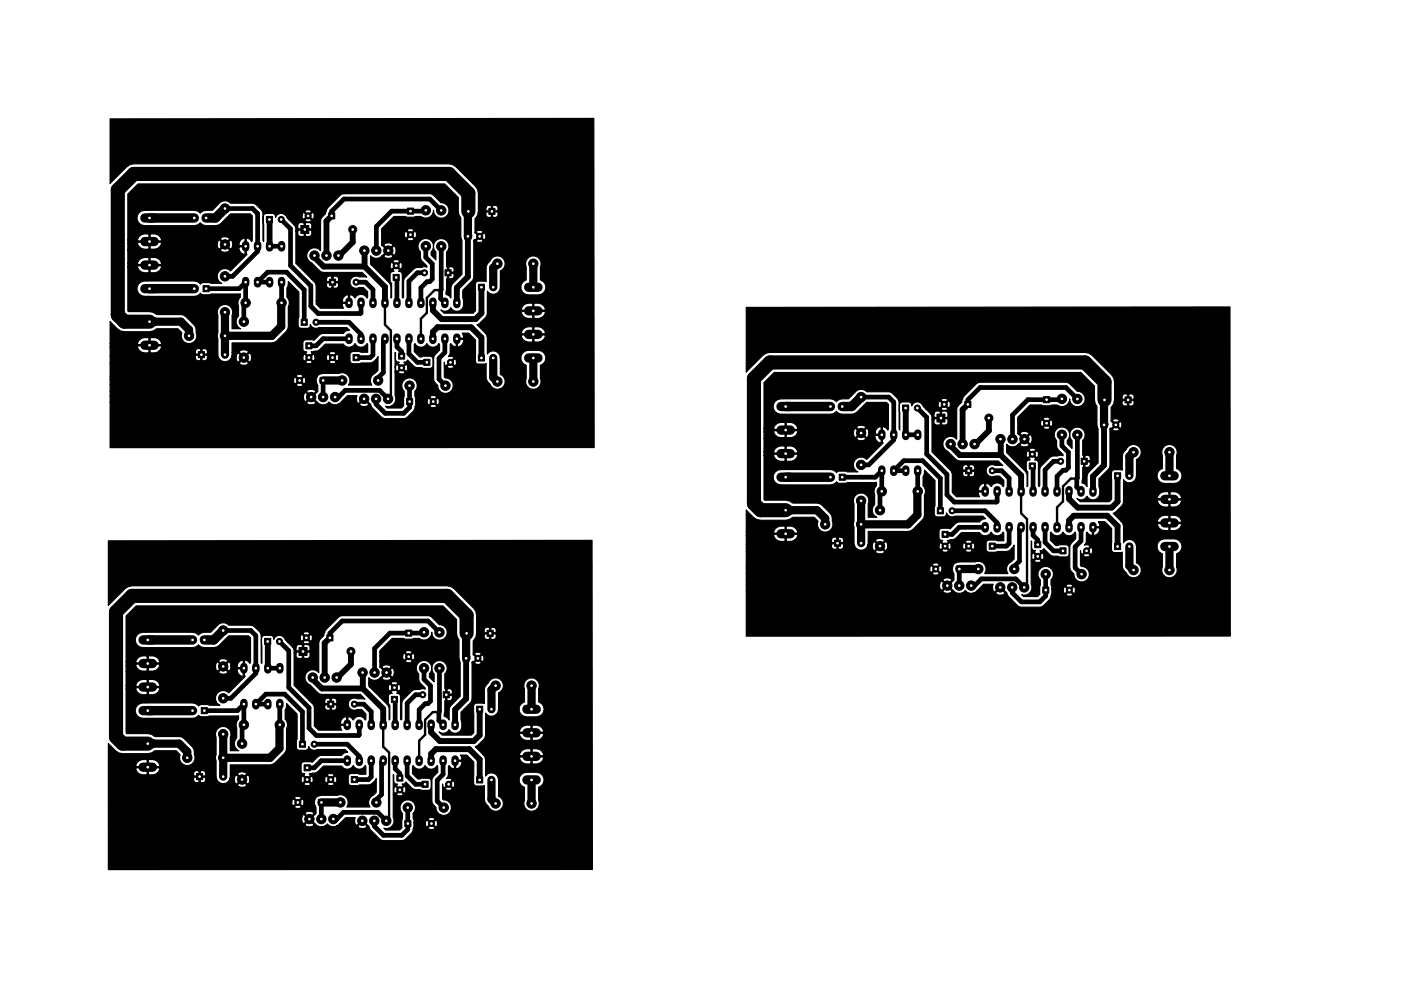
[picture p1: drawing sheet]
<svg xmlns="http://www.w3.org/2000/svg" width="297mm" height="210mm" viewBox="0 0 297 210" stroke-linecap="round" stroke-linejoin="round" font-family="sans-serif">
<g fill="#000" stroke="#000" stroke-width=".21">
<path d="M43 45.6h1.3v1.3h-1.3zM56.5 45.9h1.3v1.3h-1.3zM63.8 47.8h1.7v1.7h-1.7zM69.7 45.1h1.3v1.3h-1.3zM83.4 58.2h1.3v1.3h-1.3zM86.4 44.1h1.3v1.3h-1.3zM94.4 57.2h1.3v1.3h-1.3zM98.5 49.5h1.3v1.3h-1.3zM103.7 44.2h1.3v1.3h-1.3zM42 74.6h1.3v1.3h-1.3zM43 60.6h1.3v1.3h-1.3zM63.9 67.7h1.2v1.3h-1.2z"/>
<path d="M64.9 72.7h1.2v1.3h-1.2zM69.8 59.2h1.3v1.3h-1.3zM74.8 75.2h1.3v1.3h-1.3zM84.5 74.9h1.3v1.3h-1.3zM89.8 76.2h1.3v1.3h-1.3zM101.4 75.3h1.3v1.3h-1.3zM101.4 60.3h1.3v1.3h-1.3zM67.9 80.1h1.3v1.3h-1.3zM86.2 84.5h1.3v1.3h-1.3zM177.9 85.6h1.3v1.3h-1.3zM191.3 85.9h1.4v1.3h-1.4zM198.7 87.8h1.7v1.7h-1.7z"/>
<path d="M204.6 85.1h1.2v1.3h-1.2zM218.2 98.2h1.3v1.3h-1.3zM221.2 84.1h1.3v1.3h-1.3zM229.2 97.2h1.3v1.3h-1.3zM233.4 89.5h1.3v1.3h-1.3zM238.5 84.2h1.3v1.3h-1.3zM176.9 114.6h1.3v1.3h-1.3zM177.9 100.6h1.3v1.3h-1.3zM198.7 107.7h1.3v1.3h-1.3zM199.7 112.7h1.3v1.3h-1.3zM204.7 99.2h1.3v1.3h-1.3zM209.7 115.2h1.3v1.3h-1.3z"/>
<path d="M219.4 114.9h1.3v1.3h-1.3zM224.7 116.2h1.3v1.3h-1.3zM236.3 100.3h1.3v1.3h-1.3zM236.3 115.3h1.3v1.3h-1.3zM42.7 135.1h1.3v1.3h-1.3zM56.1 135.4h1.3v1.3h-1.3zM63.4 137.4h1.7v1.7h-1.7zM69.3 134.7h1.3v1.3h-1.3zM86 133.7h1.3v1.3h-1.3zM103.3 133.7h1.3v1.3h-1.3zM202.7 120.1h1.3v1.3h-1.3zM221.1 124.5h1.3v1.3h-1.3z"/>
<path d="M42.7 150.1h1.3v1.3h-1.3zM63.5 157.2h1.3v1.3h-1.3zM69.5 148.7h1.3v1.3h-1.3zM83 147.7h1.3v1.3h-1.3zM94 146.7h1.3v1.3h-1.3zM98.2 139h1.3v1.3h-1.3zM101.1 149.8h1.3v1.3h-1.3zM41.7 164.1h1.3v1.3h-1.3zM64.5 162.2h1.3v1.3h-1.3zM67.5 169.6h1.3v1.3h-1.3zM74.5 164.7h1.3v1.3h-1.3zM84.1 164.4h1.3v1.3h-1.3z"/>
<path d="M85.8 174.1h1.3v1.3h-1.3zM89.5 165.7h1.3v1.3h-1.3zM101.1 164.8h1.3v1.3h-1.3z"/>
<circle cx="41.2" cy="46.2" r=".65"/>
<circle cx="47.7" cy="58.6" r="1"/>
<circle cx="47.7" cy="51.9" r="1"/>
<circle cx="47.7" cy="44.2" r="1"/>
<circle cx="59.6" cy="46.6" r=".65"/>
<circle cx="65.3" cy="45.8" r=".65"/>
<circle cx="66.7" cy="54.2" r="1"/>
<circle cx="69.2" cy="54.2" r="1"/>
<circle cx="71.8" cy="54.2" r="1"/>
<circle cx="74.8" cy="48.7" r=".85"/>
<circle cx="75.5" cy="59.9" r=".65"/>
<circle cx="77.2" cy="53.2" r="1"/>
<circle cx="79.8" cy="53.2" r="1"/>
<circle cx="82.3" cy="53.2" r="1"/>
<circle cx="84" cy="56.4" r=".65"/>
<circle cx="87" cy="49.8" r=".65"/>
<circle cx="90" cy="57.9" r=".65"/>
<circle cx="90.3" cy="52.2" r="1"/>
<circle cx="90.3" cy="44.6" r="1"/>
<circle cx="93.5" cy="52.3" r="1"/>
<circle cx="93.5" cy="44.6" r="1"/>
<circle cx="99.3" cy="44.8" r=".65"/>
<circle cx="101.7" cy="50.1" r=".65"/>
<circle cx="105.5" cy="55.9" r="1"/>
<circle cx="113.1" cy="55.9" r="1"/>
<circle cx="40.1" cy="71.2" r="1"/>
<circle cx="41.2" cy="61.2" r=".65"/>
<circle cx="47.7" cy="75.2" r=".65"/>
<circle cx="47.7" cy="66.2" r="1"/>
<circle cx="47.7" cy="71.2" r="1"/>
<circle cx="51.7" cy="68.2" r="1"/>
<circle cx="51.7" cy="75.9" r="1"/>
<circle cx="52.1" cy="64.2" r="1"/>
<circle cx="59.7" cy="64.2" r="1"/>
<circle cx="65.5" cy="75.9" r=".65"/>
<circle cx="67" cy="68.4" r=".65"/>
<circle cx="70.5" cy="75.9" r=".65"/>
<circle cx="85.1" cy="78" r=".65"/>
<circle cx="95.5" cy="76.9" r=".65"/>
<circle cx="104.6" cy="60.9" r=".65"/>
<circle cx="104.6" cy="75.9" r=".65"/>
<circle cx="63.5" cy="80.7" r=".65"/>
<circle cx="66" cy="84.2" r="1"/>
<circle cx="68.5" cy="84.2" r="1"/>
<circle cx="71" cy="84.2" r="1"/>
<circle cx="72.5" cy="80.7" r="1"/>
<circle cx="77.2" cy="84.6" r="1"/>
<circle cx="79.7" cy="84.6" r="1"/>
<circle cx="80.2" cy="80.7" r="1"/>
<circle cx="82.3" cy="84.6" r="1"/>
<circle cx="86.8" cy="81.8" r="1"/>
<circle cx="91.8" cy="85.2" r=".65"/>
<circle cx="94.4" cy="81.8" r="1"/>
<circle cx="105.5" cy="80.9" r="1"/>
<circle cx="113.1" cy="80.9" r="1"/>
<circle cx="176.1" cy="86.2" r=".65"/>
<circle cx="182.6" cy="98.6" r="1"/>
<circle cx="182.6" cy="84.2" r="1"/>
<circle cx="182.6" cy="91.9" r="1"/>
<circle cx="194.5" cy="86.6" r=".65"/>
<circle cx="200.2" cy="85.8" r=".65"/>
<circle cx="201.5" cy="94.2" r="1"/>
<circle cx="204.1" cy="94.2" r="1"/>
<circle cx="206.6" cy="94.2" r="1"/>
<circle cx="209.7" cy="88.7" r=".85"/>
<circle cx="210.4" cy="99.9" r=".65"/>
<circle cx="212.1" cy="93.2" r="1"/>
<circle cx="214.7" cy="93.2" r="1"/>
<circle cx="217.2" cy="93.2" r="1"/>
<circle cx="218.9" cy="96.4" r=".65"/>
<circle cx="221.9" cy="89.8" r=".65"/>
<circle cx="224.9" cy="97.9" r=".65"/>
<circle cx="225.1" cy="84.6" r="1"/>
<circle cx="225.1" cy="92.2" r="1"/>
<circle cx="228.4" cy="92.3" r="1"/>
<circle cx="228.4" cy="84.6" r="1"/>
<circle cx="234.2" cy="84.8" r=".65"/>
<circle cx="236.6" cy="90.1" r=".65"/>
<circle cx="240.3" cy="95.9" r="1"/>
<circle cx="247.9" cy="95.9" r="1"/>
<circle cx="175" cy="111.2" r="1"/>
<circle cx="176.1" cy="101.2" r=".65"/>
<circle cx="182.6" cy="106.2" r="1"/>
<circle cx="182.6" cy="111.2" r="1"/>
<circle cx="182.6" cy="115.2" r=".65"/>
<circle cx="186.6" cy="108.2" r="1"/>
<circle cx="186.6" cy="115.9" r="1"/>
<circle cx="187" cy="104.2" r="1"/>
<circle cx="194.6" cy="104.2" r="1"/>
<circle cx="200.4" cy="115.9" r=".65"/>
<circle cx="201.9" cy="108.4" r=".65"/>
<circle cx="205.4" cy="115.9" r=".65"/>
<circle cx="220" cy="118" r=".65"/>
<circle cx="230.4" cy="116.9" r=".65"/>
<circle cx="239.4" cy="100.9" r=".65"/>
<circle cx="239.4" cy="115.9" r=".65"/>
<circle cx="40.8" cy="135.8" r=".65"/>
<circle cx="47.3" cy="133.8" r="1"/>
<circle cx="59.3" cy="136.1" r=".65"/>
<circle cx="65" cy="135.3" r=".65"/>
<circle cx="74.4" cy="138.2" r=".85"/>
<circle cx="86.7" cy="139.3" r=".65"/>
<circle cx="89.9" cy="134.1" r="1"/>
<circle cx="93.2" cy="134.2" r="1"/>
<circle cx="98.9" cy="134.4" r=".65"/>
<circle cx="101.3" cy="139.7" r=".65"/>
<circle cx="198.4" cy="120.7" r=".65"/>
<circle cx="200.8" cy="124.2" r="1"/>
<circle cx="203.4" cy="124.2" r="1"/>
<circle cx="205.9" cy="124.2" r="1"/>
<circle cx="207.4" cy="120.7" r="1"/>
<circle cx="212.1" cy="124.6" r="1"/>
<circle cx="214.6" cy="124.6" r="1"/>
<circle cx="215" cy="120.7" r="1"/>
<circle cx="217.1" cy="124.6" r="1"/>
<circle cx="221.7" cy="121.8" r="1"/>
<circle cx="226.7" cy="125.2" r=".65"/>
<circle cx="229.3" cy="121.8" r="1"/>
<circle cx="240.3" cy="120.9" r="1"/>
<circle cx="247.9" cy="120.9" r="1"/>
<circle cx="40.8" cy="150.8" r=".65"/>
<circle cx="47.3" cy="141.4" r="1"/>
<circle cx="47.3" cy="148.2" r="1"/>
<circle cx="47.3" cy="155.8" r="1"/>
<circle cx="51.3" cy="157.8" r="1"/>
<circle cx="51.7" cy="153.8" r="1"/>
<circle cx="59.3" cy="153.8" r="1"/>
<circle cx="66.3" cy="143.7" r="1"/>
<circle cx="66.6" cy="157.9" r=".65"/>
<circle cx="68.8" cy="143.7" r="1"/>
<circle cx="71.4" cy="143.7" r="1"/>
<circle cx="75.1" cy="149.4" r=".65"/>
<circle cx="76.9" cy="142.7" r="1"/>
<circle cx="79.4" cy="142.7" r="1"/>
<circle cx="82" cy="142.7" r="1"/>
<circle cx="83.6" cy="145.9" r=".65"/>
<circle cx="89.6" cy="147.4" r=".65"/>
<circle cx="89.9" cy="141.8" r="1"/>
<circle cx="93.2" cy="141.8" r="1"/>
<circle cx="104.2" cy="150.5" r=".65"/>
<circle cx="105.1" cy="145.5" r="1"/>
<circle cx="112.7" cy="145.5" r="1"/>
<circle cx="39.7" cy="160.8" r="1"/>
<circle cx="47.3" cy="160.8" r="1"/>
<circle cx="47.3" cy="164.8" r=".65"/>
<circle cx="51.3" cy="165.4" r="1"/>
<circle cx="63.1" cy="170.2" r=".65"/>
<circle cx="65.1" cy="165.4" r=".65"/>
<circle cx="65.6" cy="173.8" r="1"/>
<circle cx="68.1" cy="173.8" r="1"/>
<circle cx="70.1" cy="165.4" r=".65"/>
<circle cx="70.7" cy="173.8" r="1"/>
<circle cx="72.2" cy="170.2" r="1"/>
<circle cx="76.8" cy="174.1" r="1"/>
<circle cx="79.4" cy="174.1" r="1"/>
<circle cx="79.8" cy="170.2" r="1"/>
<circle cx="81.9" cy="174.1" r="1"/>
<circle cx="84.8" cy="167.6" r=".65"/>
<circle cx="86.5" cy="171.3" r="1"/>
<circle cx="91.5" cy="174.7" r=".65"/>
<circle cx="94.1" cy="171.3" r="1"/>
<circle cx="95.1" cy="166.4" r=".65"/>
<circle cx="104.2" cy="165.5" r=".65"/>
<circle cx="105.1" cy="170.5" r="1"/>
<circle cx="112.7" cy="170.5" r="1"/>
</g>
<g fill="none" stroke="#000" stroke-width="1.6">
<path d="M52.1 51.9v.7M52.1 59.5v.7M54.6 51.9v.7M54.6 59.5v.7M57.2 51.9v.7M57.2 59.5v.7M59.7 51.9v.7M59.7 59.5v.7M74 63.9v.7M74 71.5v.7M76.5 63.9v.7M76.5 71.5v.7"/>
<path d="M79.1 63.9v.7M79.1 71.5v.7M81.6 63.9v.7M81.6 71.5v.7M84.2 63.9v.7M84.2 71.5v.7M86.7 63.9v.7M86.7 71.5v.7M89.2 63.9v.7M89.2 71.5v.7M91.8 63.9v.7M91.8 71.5v.7"/>
<path d="M94.3 63.9v.7M94.3 71.5v.7M96.9 63.9v.7M96.9 71.5v.7M187 91.9v.7M187 99.5v.7M189.5 91.9v.7M189.5 99.5v.7M192 91.9v.7M192 99.5v.7M194.6 91.9v.7M194.6 99.5v.7"/>
<path d="M208.9 103.9v.7M208.9 111.5v.7M211.4 103.9v.7M211.4 111.5v.7M214 103.9v.7M214 111.5v.7M216.5 103.9v.7M216.5 111.5v.7M219 103.9v.7M219 111.5v.7M221.6 103.9v.7M221.6 111.5v.7"/>
<path d="M224.1 103.9v.7M224.1 111.5v.7M226.7 103.9v.7M226.7 111.5v.7M229.2 103.9v.7M229.2 111.5v.7M231.7 103.9v.7M231.7 111.5v.7M51.7 141.4v.7M51.7 149v.7M54.2 141.4v.7M54.2 149v.7"/>
<path d="M56.8 141.4v.7M56.8 149v.7M59.3 141.4v.7M59.3 149v.7M73.6 153.4v.7M76.2 153.4v.7M78.7 153.4v.7M81.2 153.4v.7M83.8 153.4v.7M86.3 153.4v.7M88.9 153.4v.7M91.4 153.4v.7"/>
<path d="M93.9 153.4v.7M96.5 153.4v.7M73.6 161v.7M76.2 161v.7M78.7 161v.7M81.2 161v.7M83.8 161v.7M86.3 161v.7M88.9 161v.7M91.4 161v.7M93.9 161v.7M96.5 161v.7"/>
</g>
<g fill="none" stroke="#000" stroke-width="2">
<path d="M30.7 56.2h2M30.7 46.2h10.5M30.7 51.2h2M47.7 44.2l-2 2h-2M30.7 61.2h10.5M30.7 73.2h2M30.7 68.2h2M112.1 60.9h2M112.1 65.9h2M112.1 75.9h2M112.1 70.9h2M165.6 96.2h2"/>
<path d="M165.6 86.2h10.5M165.6 91.2h2M182.6 84.2l-2 2h-2M165.6 113.2h2M165.6 108.2h2M165.6 101.2h10.5M247 100.9h1.9M247 105.9h1.9M247 115.9h1.9M247 110.9h1.9M30.3 135.8h10.5M47.3 133.8l-2 2h-2"/>
<path d="M30.3 157.8h2M30.3 150.8h10.5M30.3 145.8h2M30.3 140.8h2M111.7 150.5h2M111.7 155.5h2M30.3 162.8h2M111.7 165.5h2M111.7 160.5h2"/>
</g>
<g fill="none" stroke="#000" stroke-width="1">
<path d="M47.7 44.2h5.8l1.1 1.1v8l-5.3 5.3h-1.6M57.2 52.2h2.5M57.2 59.9h-2.6l2.1-2.2h4l3.8 3.8v6.9M59.6 46.6l2 1.9v7.8l4.3 4.3v4.4l1.5 1.5h9l.1-.1v-2.1M59.7 59.9v4.3M75.5 59.9h2l1.6 1.6v2.8M84 58.9l.2 .1v5.3M90 57.9h-1.5l-1.8 1.8v4.6M90.3 44.6l-.2 .2h-7l-3.3 3.3v5.1M90.3 52.2v2.4l1.4 1.4v3.2l-.6 .6h-.6l-1.3 1.3v3.2M93.5 44.6l-2.4-2.4h-18.2l-2.6 2.6v1M93.5 52.3l-.1 11.1 .9 .9"/>
<path d="M43.7 61.2h7l1.4-1.3v4.3l-.4 .4v3.6M65.5 75.9l-.1 .1M67 68.4h7l2.5 2.5v1M74 71.9h-5.5l-1.5 1.5h-1.5M79.1 71.9v3.4l-.6 .6h-3M81.6 71.9l-.3 .3v6.8l-1.1 1.2v.5M84.2 71.9v1.7l.9 1v.9M86.7 71.9v3.2l1.8 1.8h2M91.8 71.1v.8M94.3 71.9v2.9l-1.2 1.2v4.4l1.3 1.4M68.5 80.7v3.5M68.5 80.7h.1"/>
<path d="M71 84.2h.8l1.4-1.4h7.3l1.8 1.8M86.8 81.8v4.6l-1.2 1.3h-3.9l-2-1.9v-1.2M182.6 84.2h5.8l1.1 1.1v8l-5.3 5.3h-1.6M192 99.9h-2.5l2.1-2.2h4l3.8 3.8v6.9M192 92.2h2.6M194.5 86.6l2 1.9v7.8l4.3 4.3v4.4l1.5 1.5h9l.1-.1v-2.1M194.6 99.9v4.3M210.4 99.9h2l1.6 1.6v2.8M218.9 98.9l.1 .1v5.3M224.9 97.9h-1.5l-1.8 1.8v4.6M225.1 84.6l-.1 .2h-7.1l-3.2 3.3v5.1M225.1 92.2v2.4l1.4 1.4v3.2l-.5 .6h-.6l-1.3 1.3v3.2"/>
<path d="M228.4 84.6l-2.4-2.4h-18.2l-2.6 2.6v1M228.4 92.3l-.1 11.1 .9 .9M178.6 101.2h7l1.4-1.3v4.3l-.4 .4v3.6M200.4 115.9l-.1 .1M201.9 108.4h7l2.5 2.5v1M208.9 111.9h-5.5l-1.5 1.5h-1.5M214 111.9v3.4l-.6 .6h-3M216.5 111.9l-.4 .3v6.8l-1.1 1.2v.5M219 111.9v1.7l1 1v.9M221.6 111.9v3.2l1.8 1.8h2M226.7 111.1v.8M229.2 111.9v2.9l-1.2 1.2v4.4l1.3 1.4"/>
<path d="M47.3 133.8h5.9l1 1.1v8l-5.3 5.3h-1.6M59.3 136.1l1.9 2v7.8l4.3 4.3v4.3l1.6 1.5h8.9l.2-.1v-2.1M89.9 134.1l-.2 .2h-7l-3.3 3.3v5.1M93.2 134.2l-2.5-2.5h-18.1l-2.6 2.6v1M203.4 120.7v3.5M203.4 120.7h.1M205.9 124.2h.8l1.4-1.4h7.3l1.7 1.8M221.7 121.8v4.6l-1.3 1.3h-3.9l-1.9-1.9v-1.2M221.7 125.2h.1M43.3 150.8h7l1.4-1.4v4.4l-.4 .4v3.6M56.8 141.8h2.5M56.8 149.4h-2.6l2.2-2.1h4l3.7 3.7v6.9"/>
<path d="M59.3 149.4v4.4M66.6 157.9h7l2.6 2.5v1M75.1 149.4h2l1.6 1.6v2.8M83.6 148.4l.2 .2v5.2M89.6 147.4h-1.5l-1.8 1.8v4.6M89.9 141.8v2.3l1.4 1.4v3.2l-.6 .6h-.6l-1.2 1.3v3.2M93.2 141.8l-.1 11.1 .8 .9M65.1 165.4l-.1 .1M68.1 170.2v3.6M70.7 173.8h.7l1.4-1.5h7.3l1.8 1.8M73.6 161.4h-5.5l-1.5 1.5h-1.5M78.7 161.4v3.4l-.6 .6h-3"/>
<path d="M81.2 161.4l-.3 .3v6.9l-1.1 1.1v.5M83.8 161.4v1.7l1 1v1M86.3 161.4v3.2l1.8 1.8h2M86.5 171.3v4.6l-1.3 1.3h-3.9l-1.9-1.9v-1.2M86.5 174.7h.1M91.4 160.6v.8M93.9 161.4v2.9l-1.2 1.2v4.5l1.4 1.3"/>
</g>
<g fill="none" stroke="#000" stroke-width="1.3">
<path d="M57.1 46.6h.1M57.2 46.6v5.6M66.7 54.2v.4l1.9 1.9h8.7M70.3 45.8l-1.1 1.1v7.3M74.8 48.7v2.7l-2.8 2.8h-.2M77.3 53.2v3.3M77.3 56.5l4.3 4.4v3.4M87 44.8h.1M99.2 50.1v8.6l-2.3 2.4v3.2M91.8 71.9v-1.5l1-1h7.1l2.2 2.2v4.3M102.1 60.9v5.5l-1.3 1.3h-7.2l-1.8-1.8v-1.6M192 86.6v5.6"/>
<path d="M201.6 94.2v.4l1.9 1.9h8.7M205.2 85.8l-1.1 1.1v7.3M209.7 88.7v2.7l-2.9 2.8h-.2M212.1 93.2l.1 3.3M212.2 96.5l4.3 4.4v3.4M221.9 84.8h.1M234.1 90.1v8.6l-2.4 2.4v3.2M226.7 111.9v-1.5l1-1h7.1l2.1 2.2v4.3M236.9 100.9v5.5l-1.2 1.3h-7.2l-1.8-1.8v-1.6M56.7 136.1h.1M56.8 136.1v5.7M70 135.3l-1.2 1.1v7.3"/>
<path d="M74.4 138.2v2.7l-2.8 2.8h-.2M86.7 134.3v.1M98.8 139.7v8.5l-2.3 2.4v3.2M66.3 143.7v.4l2 2h8.6M76.9 142.7v3.4M76.9 146.1l4.3 4.3v3.4M101.7 150.5v5.5l-1.3 1.2h-7.1l-1.9-1.8v-1.6M91.4 161.4v-1.5l1-1h7.1l2.2 2.2v4.4"/>
</g>
<g fill="none" stroke="#000" stroke-width="1.7">
<path d="M99.3 50l-.1 .1 .1-9.4-3.8-3.8h-67.1l-3.4 3.4v26.5l1.4 1.4M105.5 55.9l-.9 .9v4.1M113.1 55.9v5M31.7 68.2h6.6l1.8 1.8v1.2M47.7 66.2v9M59.7 64.2l-.1 5-2 2h-9.9M104.6 75.9v4.2l.9 .8M113.1 75.9v5M68.5 80.7h4.1M234.2 90l-.1 .1 .1-9.4-3.8-3.8h-67.1l-3.4 3.4v26.5l1.4 1.4M240.3 95.9l-.8 .9v4.1M247.9 95.9v5"/>
<path d="M166.6 108.2h6.6l1.8 1.8v1.2M182.6 106.2v9M194.6 104.2l-.1 5-2 2h-9.9M239.5 115.9v4.2l.8 .8M247.9 115.9v5M98.9 139.6l-.1 .1 .1-9.5-3.8-3.8h-67.1l-3.4 3.4v26.6l1.4 1.4M203.4 120.7h4M31.3 157.8h6.7l1.7 1.7v1.3M47.3 155.8v9M59.3 153.8v5l-2 2h-10M105.1 145.5l-.9 .9v4.1M112.7 145.5v5"/>
<path d="M68.1 170.2h4.1M104.2 165.5v4.1l.9 .9M112.7 165.5v5"/>
</g>
<path d="M99.3 44.8v-3.8l-4.1-4.1h-66.8l-3.4 3.4v26.5l1.4 1.4h5.3M234.2 84.8v-3.8l-4.1-4.1h-66.8l-3.4 3.4v26.5l1.4 1.4h5.3M98.9 134.4v-3.9l-4.1-4.1h-66.8l-3.4 3.4v26.6l1.4 1.4h5.3" fill="none" stroke="#000" stroke-width="3"/>
<path d="M81.6 64.3v4.6l1.3 1.2v13.9l-.6 .6M93.4 61.5h-1.3l-1.6 1.7v3.2l-1.3 1.2v4.3M216.5 104.3v4.6l1.2 1.2v13.9l-.6 .6M228.3 101.5h-1.3l-1.6 1.7v3.2l-1.3 1.2v4.3M81.2 153.8v4.6l1.3 1.3v13.8l-.6 .6M93.1 151.1h-1.3l-1.7 1.6v3.2l-1.2 1.3v4.2" fill="none" stroke="#000" stroke-width=".5"/>
<path d="M23.4 25.2l102.5-.1 .1 69.8-102.6 .1v-9.6h41.6l.1 .3a1.26 1.26 0 0 0 1.8-.3l-.9-1-1 1h-41.6v-1.4h40.9v.6l.3 .5 .2 .1 1-1-1-.9-.2 .1-.3 .6h-40.9v-.9h41.6l1 1 .9-1-.1-.3a1.26 1.26 0 0 0-1.8 .3h-41.6v-1.5h39.4l.1 .3a.9 .9 0 0 0 1.3-.3l-.7-.7-.7 .7h-39.4v-1.1h38.8l.2 .9h.2l.7-.7h.4l.7 .7h.3a.9 .9 0 0 0-.3-1.4l-.7 .7h-.4l-.7-.7-.2 .1-.2 .4h-38.8v-.7h39.4l.7 .7 .7-.7a.95 .95 0 0 0-1.3-.2l-.1 .2h-39.4v-2.8h27.3a1.17 1.17 0 0 0 2 0l-1-1-1 1h-27.3v-1.5h18l.1 .8 .4 .2h.5l.2-.1v-1h.2v1l.2 .1 .7-.1 .3-.4v-.5l-.2-.1h-2.2l-.2 .1h-18v-1.9h5.7a1.84 1.84 0 0 0 2.5 1.3v-1.5h.2v1.5h1l.9-.4h7.7v.5l.2 .1h1v-1h.2v1h1l.2-.1-.1-.8-.4-.2h-.5l-.2 .1-.9-.1-.5 .5h-7.7l.5-.7v-.4h-5l-.1 .2h-5.7v-.7h5.7l.1 .2h2.4v-1.5h.2v1.5h2.4l.1-.2a2.04 2.04 0 0 0-2.7-1.3 1.91 1.91 0 0 0-2.5 1.3h-5.7v-4.7a4.7 4.7 0 0 0 3 2.2h5.3l.8-.2 .8-.4h4.4l.9 .8a1.65 1.65 0 0 0 1.5 2.3 1.65 1.65 0 0 0 1.5-2.3 1.86 1.86 0 0 0-.5-1.7l-2.2-2-5.6-.2-.8-.4-.8-.2h-4.4l-.2-.1v-9.4h2l.1 .2a1.94 1.94 0 0 0 2.4 1.1v-1.5h.2v1.5h1a1.61 1.61 0 0 0 1.5-1.3l-.1-.2h-5l-.1 .2h-2v-.7h2l.1 .2h2.4v-1.5h.2v1.5h2.4v-.4a2.08 2.08 0 0 0-2.6-1.1 1.91 1.91 0 0 0-2.5 1.3h-2v-2.9h19.6l.1 .3a1.26 1.26 0 0 0 1.9-.3l-1-1-1 1h-19.6v-1.4h2l.1 .2a1.94 1.94 0 0 0 2.4 1.1v-1.5h.2v1.5h1a1.56 1.56 0 0 0 1.5-1.3h11.8v.7l.2 .4 .2 .1 1-.9h.4l1 .9 .2-.1 .2-.3h1.3a1.46 1.46 0 0 0 1.1 1.6l.3-.1v-1.5h-2.7v-.6h1.3v.3h1.4v-1.5l-.3-.1-.5 .3-.4 .4-.2 .6h-1.3l-.2-.8-.2-.1-1 1h-.4l-1-1-.2 .1-.2 .6h-11.8l-.1-.2h-5l-.1 .2h-2v-.7h2l.1 .2h2.4v-1.5h.2v1.5h2.4v-.4h12.5l1 1 1-1-.1-.3a1.26 1.26 0 0 0-1.9 .3h-12.5l-.3-.5a2.67 2.67 0 0 0-2.3-.6 1.91 1.91 0 0 0-2.5 1.3h-2v-9.7l2.2-2.2h65l2.9 2.9v2.9l.1 .9 .4 .5v3.9l.2 .9v7.2l-2.2 2.4-.1 2.6-.3-.3-.7-.4 .1-3.3 .2-.2v-1h.2v1l.2 .2 .7-.1 .3-.5v-.4l-.2-.2h-1.2v-1.3h.2v1h1l.2-.1v-.5l-.5-.5h-.5l-.2 .1-.4-.1v-3.2l.2-.2a1.66 1.66 0 0 0-.3-2.3 1.66 1.66 0 0 0-2.3 .3 1.66 1.66 0 0 0 .1 2.2v1.7l-1-1v-.7l.3-.2a1.66 1.66 0 0 0-.4-2.3 1.66 1.66 0 0 0-2.3 .2 1.66 1.66 0 0 0 .1 2.3l.1 1.6 1.3 1.4v.3l-.8-.1-1.6 .2-2.2 2.1-.3 .8v3.3l-.2 .2-.1-.2v-5l-.4-.4h-.4l.2-.3-.7-.7-.7 .7v.2l.2 .1h-.4l-.3 .4-.1 1.5 .3 .6v2.9l-.1 .2-.1-2.8-4.1-4.2h4l.2 .8 .2 .1 .7-.7h.4l.7 .7a.95 .95 0 0 0 .2-1.4h-.2l-.7 .7h-.4l-.7-.7h-.2l-.2 .5h-4l-.1-.2v-.5h4.7l.7 .7 .7-.7a.95 .95 0 0 0-1.4-.3v.3h-4.7v-1.2l.3 .3a1.59 1.59 0 0 0 2-.3h.5l.1 .3a1.26 1.26 0 0 0 1.8-.3l-1-.9-.9 .9h-.5l1.3-1.1h.3l1 .9a1.16 1.16 0 0 0 0-1.9l-1 1h-.3l-1.3-1.2h.5l.9 1 1-1a1.16 1.16 0 0 0-1.9 0h-.5v-1.3h5.4a.95 .95 0 0 0 1.4 .2v-.2l-.7-.7-.7 .7h-5.4v-1.1h4.8l.2 .9h.2l.7-.7h.4l.7 .7a.95 .95 0 0 0 .3-1.4h-.3l-.7 .7h-.4l-.7-.7h-.2l-.2 .5h-4.8v-.7h5.4l.7 .7 .7-.7v-.2a.9 .9 0 0 0-1.4 .2h-5.4v-.4l2.6-2.6h2.5a3.3 3.3 0 0 0 2.1 0l1.2 .1a1.64 1.64 0 0 0 1.8 .1 1.64 1.64 0 0 0 .8-1.5 1.65 1.65 0 0 0 1.6 1.7 1.65 1.65 0 0 0 1.7-1.6 1.65 1.65 0 0 0-1.7-1.7l-1.6-1.6-.8-.3-18.6 .1-3 2.8-.5 1.3-.9 1.1-.1 6.8-.4-.4a1.65 1.65 0 0 0-2.4 .6 1.65 1.65 0 0 0 .8 2.3l2.1 2 8.7 .1 1 1-1.7-.1a1.3 1.3 0 0 0-1.9 1.2 1.3 1.3 0 0 0 1.9 1.1h.9l.9 .9v1.1l-.1 .2a1.41 1.41 0 0 0-1.3-.8 1.41 1.41 0 0 0-1.2 .8l-.4-.4-.5-.3-.3 .1v1.8h-1.5l.2 1h-4.9l-.9-.9v-.7h5.6v.3h1.3v-1.5l-.2-.1-.6 .3-.4 .4-.1 .6h-5.6v-3.2l-.1-.4h2.3l.1 .7 .4 .3h.5l.2-.2v-1h.2v1l.2 .2 .7-.1 .3-.5v-.4l-.2-.2-4.7 .2-.9-1.1h3.2v.5l.2 .1h1v-1h.2v1h1l.2-.1v-.5l-.5-.5h-.5l-.2 .1-.9-.1-.5 .5h-3.2l-3.3-3.2v-6.9h.4l.1 .9 .4 .3h.7l.2-.2v-1.2h.3v1.2l.1 .2 .9-.1 .3-.4v-.7l-.1-.2h-2.7l-.2 .2h-.4l-.1-.9-.2-.4h.7v.7l.2 .2h1.2v-1.2h.3v1.2h1.2l.1-.2v-.7l-.5-.5h-.7l-.1 .2-1.2-.2-.5 .5h-.7l-1-1h3.2l.1 .2a.9 .9 0 0 0 1.3-.2l-.7-.7-.7 .7h-3.2l-.9-1.1h3.5l.2 .9h.2l.7-.7h.4l.7 .7h.3a.9 .9 0 0 0-.3-1.4l-.7 .7h-.4l-.7-.7h-.2l-.2 .5h-3.5a1.26 1.26 0 0 0-2.1 .5v-.4l-.4-.4h-1.5a.65 .65 0 0 0-.7 .6l.1 5.3-.1-.2-.1-6.1h8.9l.7 .7 .7-.7a.95 .95 0 0 0-1.3-.2l-.1 .2h-8.9l-1.7-1.7-5.1-.1a1.64 1.64 0 0 0-2.4 0l-1.5 1.5-1.9 .1-.6 .5-.7-.5-.6-.1h-9.5a1.96 1.96 0 0 0-2.7 1.6 1.99 1.99 0 0 0 2.7 1.7h9.5l.6-.1 .7-.5 .6 .5a4.5 4.5 0 0 0 3.8-.4l2-2h4.2l.4 .4v5.2l-.1 .2-.4-.4-.5-.3-.3 .1v3.3l.2 .1-3.5 3.5a1.64 1.64 0 0 0-2.6 .2 1.64 1.64 0 0 0 .7 2.4l-4-.1-.5 .3-.7-.6-.6-.1h-9.5a1.96 1.96 0 0 0-2.7 1.6 1.99 1.99 0 0 0 2.7 1.7h9.5l.6-.1 .7-.6 .5 .3h1.3l.5-.1 6.1-.1v.8l-.5 .8 .2 3.2a1.6 1.6 0 0 0 .4 2.6h-1.8v-2.8a1.64 1.64 0 0 0-1.5-2.3 1.64 1.64 0 0 0-1.5 2.3l-.1 4.7 .1 .3 .1 3.9a1.49 1.49 0 0 0 1.5 1 1.49 1.49 0 0 0 1.3-1.2h1v.7l.2 .4 .2 .1 1-.9h.4l1 .9h11.9v.2a.9 .9 0 0 0 1.4-.2h3.6v.2a.9 .9 0 0 0 1.4-.2l-.7-.7-.7 .7h-3.6l-.7-.7-.7 .7h-11.8l.3-.7v-.4h10.9l.2 .8 .2 .1 .7-.7h.4l.7 .7 .2-.1 .2-.8h2.4l.2 .8 .2 .1 .7-.7h.4l.7 .7a.95 .95 0 0 0 .2-1.4h-.2l-.7 .7h-.4l-.7-.7h-.2l-.2 .5h-2.4l-.2-.5h-.2l-.7 .7h-.4l-.7-.7h-.2l-.2 .5h-10.9l-.2-.7-.2-.1-1 1h-.4l-1-1-.2 .1-.2 .6h-1l.1-.9h1.5l1 1 1-1a1.17 1.17 0 0 0-2 0h-1.5v-1.9h8.4l.6-.2 2.5-2.3 .3-.5 .1-.6v-4.1l.2-.5v-.7l-.5-.8v-2l.2-.3 .1-1.1 2.3 2.3v5.3l-.2 .4v1.3a.65 .65 0 0 0 .7 .7l1.5-.1a.71 .71 0 0 0 .4-.8 1.25 1.25 0 0 0 1.8 .7h5.9l.6 .6a1.3 1.3 0 0 0-1.3 .6h-4.3l-.8 .4-1.2 1.1-.4-.1h-1.2a.65 .65 0 0 0-.7 .6v1.6l.4 .3 .4 .1-.2 .3 .7 .7 .7-.7h3.6l.7 .7 .7-.7v-.3a.9 .9 0 0 0-1.4 .3h-3.6v-.3h-.2l1.4-.3 1.6-1.4h3.8l.2 .3a1.42 1.42 0 0 0 2.3-.4 1.41 1.41 0 0 0 1.2 .8 1.41 1.41 0 0 0 1.3-.8l.1 .2v1.6l-3.1-.1a.65 .65 0 0 0-.6 .6v1.6l.6 .4 4.1-.3 1-.8 .2-.4v2.9a4.4 4.4 0 0 0-1.6 1.8v.6l.3 .7h-4.9a1.64 1.64 0 0 0 0-2 1.64 1.64 0 0 0-2-.5l-4 .1a1.6 1.6 0 0 0-.5 2.5v1.3l-1.3 1.1 1.1 1a1.63 1.63 0 0 0 2.6 .1 1.53 1.53 0 0 0 1.8 .5h4.6l.1 .2a1.26 1.26 0 0 0 1.9-.2l-1-1-1 1h-4.6l.4-.2 1.7-1.6h2l-.1 1 .2 .5 .2 .1 1.2-1.2 1.4 1.4 .3 .8 2.3 2.1 4.4 .1a3.6 3.6 0 0 0 2.3-1.9l.2-.8h3a.95 .95 0 0 0 1.4 .2l.1-.2-.8-.7-.7 .7h-3v-1.1h2.5l.1 .9h.3l.7-.7h.3l.7 .7h.3a.9 .9 0 0 0-.3-1.4l-.7 .7h-.3l-.7-.7h-.3l-.1 .5h-2.5v-.7h3l.7 .7 .8-.7a.95 .95 0 0 0-1.4-.2l-.1 .2h-3l-.1-.2v-1.1a1.65 1.65 0 0 0 0-2.4 1.65 1.65 0 0 0-2.3 0 1.65 1.65 0 0 0 0 2.4l-.1 3.1-.5 .5h-3l-.3-.4a1.62 1.62 0 0 0 1.7-.5 1.62 1.62 0 0 0 .3-1.8v-5h.6a.95 .95 0 0 0 1.4 .3l.1-.3-.8-.7-.7 .7h-.6v-1l.2 .8 .3 .1 .7-.8h.3l.7 .8a.95 .95 0 0 0 .3-1.4l-.3-.1-.7 .7h-.3l-.7-.7-.3 .1-.2 .5v-3.1l.1 1.6 .3 .4h.5l-.3 .3 .7 .8 .8-.8-.1-.2-.2-.1h.4l.4-.4 1.7 1.5 3 .3a.65 .65 0 0 0 .7-.7v-1.3l-.2-.4-.5-.2-2.1 .1-1.2-1.1v-1.5l.2-.2a1.41 1.41 0 0 0 1.2 .8 1.41 1.41 0 0 0 1.3-.8 1.41 1.41 0 0 0 1.3 .8 1.41 1.41 0 0 0 1.3-.8l.1 .2v1.2l-.9 .9-.4 .8v4.4a2.06 2.06 0 0 0 .9 1.4 1.65 1.65 0 0 0 1.6 1.7 1.65 1.65 0 0 0 1.7-1.7 1.65 1.65 0 0 0-1.7-1.6l-.2-.2v-2.2h.6v.2a.9 .9 0 0 0 1.4-.2l-.7-.7-.7 .7h-.6v-1l.2 .7 .2 .1 .7-.7h.4l.7 .7a.95 .95 0 0 0 .2-1.4h-.2l-.7 .7h-.4l.9-.9v-.3l-.5-.1-.7 .1 .5-.9v-1.7l.1-.2 .3 .4 .5 .3 .3-.1v-1.5h.3v1.5l.3 .1a1.47 1.47 0 0 0 1-1.6h-1.6v-.3h1.6l-.3-1h1.4l1.4 1.4v4.7l.6 .4 1.7-.1v3l.1 .5 .7 1a1.64 1.64 0 0 0 2.7 .5 1.64 1.64 0 0 0-.5-2.7v-3.5h4.3a1.55 1.55 0 0 0 1.2 1.6v2.8l-.2 .3a1.65 1.65 0 0 0 1.8 2 1.65 1.65 0 0 0 1.4-2.3v-2.8h.1a1.63 1.63 0 0 0 1-1.9 1.63 1.63 0 0 0-1.6-1.3l-2.7 .1-.5 .4-.4 .5-.1 .6h-4.3a1.49 1.49 0 0 0-1.1-1.4 1.49 1.49 0 0 0-1.7 .6v-3.8h7.2a1.84 1.84 0 0 0 2.4 1.3v-1.5h.3v1.5h1a1.61 1.61 0 0 0 1.4-1.3l-.1-.2h-4.9l-.1 .2h-7.2l-.5-.7h7.7l.1 .2h2.3v-1.5h.3v1.5h2.3l.1-.2a2.04 2.04 0 0 0-2.7-1.3 1.91 1.91 0 0 0-2.4 1.3h-7.7l-1.7-1.7a4.3 4.3 0 0 0 2.1-2l.1-.6h7.2v.2a1.94 1.94 0 0 0 2.4 1.1v-1.5h.3v1.5h1a1.61 1.61 0 0 0 1.4-1.3l-.1-.2h-4.9l-.1 .2h-7.2v-.7h7.2l.1 .2h2.3v-1.5h.3v1.5h2.3l.1-.4a2.08 2.08 0 0 0-2.7-1.1 1.91 1.91 0 0 0-2.4 1.3h-7.2v-3.8l.2 .2a1.51 1.51 0 0 0 1.7 .3 1.51 1.51 0 0 0 .9-1.4h4.3l.1 .7 .4 .5 .5 .4a4.6 4.6 0 0 0 3.9-.4 1.6 1.6 0 0 0-.7-2.7v-2.8l.1-.3a1.65 1.65 0 0 0-1.8-2 1.65 1.65 0 0 0-1.3 2.3v2.8l-.7 .4-.4 .5-.1 .6h-4.3v-3.4l.3-.2a1.65 1.65 0 0 0 .1-2.6 1.65 1.65 0 0 0-2.6 .6l-.7 1-.1 .5v3l-1.7-.1-.6 .3v5.9l-.5 .5h-6.2l-.6-.6 .3 .2a1.4 1.4 0 0 0 1.8-.7 1.42 1.42 0 0 0 1.6 .7 1.42 1.42 0 0 0 1.1-1.4l-.2-3 2-2 .4-.9v-7.7h.5a.95 .95 0 0 0 1.4 .3v-.3l-.7-.7-.7 .7h-.5l.1-.2 .2 .1 .7-.8h.4l.7 .8 .2-.1a.9 .9 0 0 0-.2-1.4l-.7 .7h-.4l-.8-.6v-.3h.3l.7 .8 .7-.8a.95 .95 0 0 0-1.4-.2v.2h-.3v-2.8l.6-.7 .1-.6h1.6l.1 .8 .4 .2h.5l.2-.1v-1h.2v1l.2 .1 .7-.1 .3-.4v-.5l-.2-.1-4 .1v-1h1.6v.5l.2 .1h1v-1h.2v1h1l.2-.1v-.5l-.5-.5h-.5l-.2 .1-.9-.1-.5 .5h-1.6v-3.1l-.1-.8-.5-.7-4.1-4.1-.7-.5-.8-.1h-66.8l-.8 .1-.7 .5-3.5 3.6zM158.2 65.2l102.6-.1v69.8l-102.6 .1v-9.6h41.7l.1 .3a1.26 1.26 0 0 0 1.8-.3l-1-1-.9 1h-41.7v-1.4h41v.6l.2 .5 .3 .1 1-1-1-.9-.3 .1-.2 .6h-41v-.9h41.7l.9 1 1-1-.1-.3a1.26 1.26 0 0 0-1.8 .3h-41.7v-1.5h39.5v.3a.9 .9 0 0 0 1.4-.3l-.7-.7-.7 .7h-39.5v-1.1h38.9l.2 .9h.2l.7-.7h.4l.7 .7h.2a.9 .9 0 0 0-.2-1.4l-.7 .7h-.4l-.7-.7-.2 .1-.2 .4h-38.9v-.7h39.5l.7 .7 .7-.7a.95 .95 0 0 0-1.4-.2v.2h-39.5v-2.8h27.4a1.16 1.16 0 0 0 1.9 0l-.9-1-1 1h-27.4v-1.5h18.1v.5l.3 .4 .7 .1 .1-.1v-1h.3v1l.2 .1 .7-.1 .3-.4v-.5l-.2-.1h-2.3l-.1 .1h-18.1v-1.9h5.8a1.84 1.84 0 0 0 2.4 1.3v-1.5h.3v1.5h1l.9-.4h7.7v.5l.1 .1h1v-1h.3v1h1l.2-.1-.1-.8-.4-.2h-.5l-.2 .1-.9-.1-.5 .5h-7.7l.5-.7-.1-.4h-4.9l-.1 .2h-5.8v-.7h5.8l.1 .2h2.3v-1.5h.3v1.5h2.3l.1-.2a2.04 2.04 0 0 0-2.7-1.3 1.91 1.91 0 0 0-2.4 1.3h-5.8v-4.7a4.7 4.7 0 0 0 3.1 2.2h5.3l.8-.2 .8-.4h4.4l.8 .8a1.65 1.65 0 0 0 1.5 2.3 1.65 1.65 0 0 0 1.6-2.3 1.86 1.86 0 0 0-.5-1.7l-2.2-2-5.6-.2-.8-.4-.8-.2h-4.5l-.1-.1v-9.4h2v.2a1.94 1.94 0 0 0 2.4 1.1v-1.5h.3v1.5h1a1.61 1.61 0 0 0 1.4-1.3l-.1-.2h-4.9l-.1 .2h-2v-.7h2l.1 .2h2.3v-1.5h.3v1.5h2.3l.1-.4a2.08 2.08 0 0 0-2.7-1.1 1.91 1.91 0 0 0-2.4 1.3h-2v-2.9h19.6l.1 .3a1.26 1.26 0 0 0 1.8-.3l-.9-1-1 1h-19.6v-1.4h2v.2a1.94 1.94 0 0 0 2.4 1.1v-1.5h.3v1.5h1a1.56 1.56 0 0 0 1.4-1.3h11.8l.1 .7 .2 .4 .2 .1 1-.9h.4l.9 .9 .3-.1 .1-.3h1.4a1.46 1.46 0 0 0 1.1 1.6l.2-.1v-1.5h-2.7l.1-.6h1.3v.3h1.3v-1.5l-.2-.1-.6 .3-.3 .4-.2 .6h-1.3l-.2-.8-.3-.1-.9 1h-.4l-1-1-.2 .1-.3 .6h-11.8l-.1-.2h-4.9l-.1 .2h-2v-.7h2l.1 .2h2.3v-1.5h.3v1.5h2.3l.1-.4h12.5l1 1 .9-1-.1-.3a1.26 1.26 0 0 0-1.8 .3h-12.5l-.3-.5a2.67 2.67 0 0 0-2.4-.6 1.91 1.91 0 0 0-2.4 1.3h-2v-9.7l2.1-2.2h65.1l2.8 2.9v2.9l.2 .9 .4 .5v3.9l.2 .9v7.2l-2.2 2.4-.1 2.6-.3-.3-.8-.4 .2-3.3 .1-.2v-1h.3v1l.2 .2 .7-.1 .3-.5v-.4l-.2-.2h-1.3v-1.3h.3v1h1l.2-.1v-.5l-.5-.5h-.5l-.2 .1-.4-.1v-3.2l.2-.2a1.66 1.66 0 0 0-.3-2.3 1.66 1.66 0 0 0-2.3 .3 1.66 1.66 0 0 0 .1 2.2v1.7l-1-1v-.7l.2-.2a1.66 1.66 0 0 0-.3-2.3 1.66 1.66 0 0 0-2.3 .2 1.66 1.66 0 0 0 .1 2.3l.1 1.6 1.3 1.4v.3l-.8-.1-1.7 .2-2.1 2.1-.4 .8v3.3l-.1 .2-.1-.2-.1-5-.3-.4h-.4l.2-.3-.7-.7-.7 .7v.2l.2 .1h-.4l-.4 .4v1.5l.3 .6v2.9l-.1 .2-.1-2.8-4.1-4.2h4l.1 .8 .3 .1 .7-.7h.4l.7 .7a.95 .95 0 0 0 .2-1.4h-.2l-.7 .7h-.4l-.7-.7h-.3l-.1 .5h-4l-.2-.2v-.5h4.8l.7 .7 .7-.7a.95 .95 0 0 0-1.4-.3v.3h-4.8v-1.2l.3 .3a1.59 1.59 0 0 0 2.1-.3h.4l.1 .3a1.26 1.26 0 0 0 1.9-.3l-1-.9-1 .9h-.4l1.2-1.1h.4l1 .9a1.16 1.16 0 0 0 0-1.9l-1 1h-.4l-1.2-1.2h.4l1 1 1-1a1.16 1.16 0 0 0-2 0h-.4v-1.3h5.4a.95 .95 0 0 0 1.4 .2v-.2l-.7-.7-.7 .7h-5.4v-1.1h4.8l.2 .9h.2l.7-.7h.4l.7 .7a.95 .95 0 0 0 .2-1.4h-.2l-.7 .7h-.4l-.7-.7h-.2l-.2 .5h-4.8v-.7h5.4l.7 .7 .7-.7v-.2a.9 .9 0 0 0-1.4 .2h-5.4v-.4l2.6-2.6h2.4a3.3 3.3 0 0 0 2.2 0l1.2 .1a1.64 1.64 0 0 0 1.7 .1 1.64 1.64 0 0 0 .9-1.5 1.65 1.65 0 0 0 1.6 1.7 1.65 1.65 0 0 0 1.7-1.6 1.65 1.65 0 0 0-1.7-1.7l-1.6-1.6-.8-.3-18.6 .1-3 2.8-.5 1.3-1 1.1-.1 6.8-.3-.4a1.65 1.65 0 0 0-2.4 .6 1.65 1.65 0 0 0 .8 2.3l2.1 2 8.7 .1 .9 1-1.6-.1a1.3 1.3 0 0 0-1.9 1.2 1.3 1.3 0 0 0 1.9 1.1h.9l.9 .9v1.1l-.1 .2a1.41 1.41 0 0 0-1.3-.8 1.41 1.41 0 0 0-1.3 .8l-.3-.4-.5-.3-.3 .1v1.8h-1.6l.3 1h-4.9l-.9-.9v-.7h5.5v.3h1.3v-1.5l-.2-.1-.5 .3-.4 .4-.2 .6h-5.5v-3.2l-.1-.4h2.3l.1 .7 .4 .3h.5l.1-.2v-1h.3v1l.2 .2h.5l.4-.3 .1-.7-.2-.2-4.7 .2-1-1.1h3.3v.5l.1 .1h1v-1h.3v1h1l.2-.1v-.5l-.5-.5h-.5l-.2 .1-.9-.1-.5 .5h-3.3l-3.2-3.2v-6.9h.4l.1 .9 .4 .3h.7l.2-.2v-1.2h.2v1.2l.2 .2 .9-.1 .3-.4v-.7l-.2-.2h-2.6l-.2 .2h-.4l-.1-.9-.2-.4h.7v.7l.2 .2h1.2v-1.2h.2v1.2h1.2l.2-.2v-.7l-.5-.5h-.7l-.2 .2-1.1-.2-.5 .5h-.7l-1.1-1h3.3v.2a.9 .9 0 0 0 1.4-.2l-.7-.7-.7 .7h-3.3l-.8-1.1h3.5l.2 .9h.2l.7-.7h.4l.7 .7h.2a.9 .9 0 0 0-.2-1.4l-.7 .7h-.4l-.7-.7h-.2l-.2 .5h-3.5a1.26 1.26 0 0 0-2.1 .5v-.4l-.4-.4h-1.6a.65 .65 0 0 0-.6 .6l.1 5.3-.2-.2-.1-6.1h9l.7 .7 .7-.7a.95 .95 0 0 0-1.4-.2v.2h-9l-1.7-1.7-5.1-.1a1.64 1.64 0 0 0-2.3 0l-1.5 1.5-2 .1-.6 .5-.6-.5-.6-.1h-9.6a1.96 1.96 0 0 0-2.6 1.6 1.99 1.99 0 0 0 2.7 1.7h9.5l.6-.1 .6-.5 .6 .5a4.5 4.5 0 0 0 3.8-.4l2.1-2h4.1l.5 .4v5.2l-.2 .2-.3-.4-.5-.3-.3 .1v3.3l.2 .1-3.6 3.5a1.64 1.64 0 0 0-2.5 .2 1.64 1.64 0 0 0 .7 2.4l-4-.1-.5 .3-.7-.6-.6-.1h-9.6a1.96 1.96 0 0 0-2.6 1.6 1.99 1.99 0 0 0 2.7 1.7h9.5l.6-.1 .7-.6 .5 .3h1.3l.4-.1 6.2-.1v.8l-.5 .8 .1 3.2a1.6 1.6 0 0 0 .5 2.6h-1.8v-2.8a1.64 1.64 0 0 0-1.5-2.3 1.64 1.64 0 0 0-1.5 2.3l-.2 4.7 .2 .3 .1 3.9a1.49 1.49 0 0 0 1.5 1 1.49 1.49 0 0 0 1.3-1.2h.9l.1 .7 .2 .4 .2 .1 1-.9h.4l.9 .9h12v.2a.9 .9 0 0 0 1.4-.2h3.6v.2a.9 .9 0 0 0 1.4-.2l-.7-.7-.7 .7h-3.6l-.7-.7-.7 .7h-11.8l.3-.7v-.4h10.9l.1 .8 .3 .1 .7-.7h.4l.7 .7 .2-.1 .2-.8h2.4l.1 .8 .3 .1 .7-.7h.4l.7 .7a.95 .95 0 0 0 .2-1.4h-.2l-.7 .7h-.4l-.7-.7h-.3l-.1 .5h-2.4l-.2-.5h-.2l-.7 .7h-.4l-.7-.7h-.3l-.1 .5h-10.9l-.2-.7-.3-.1-.9 1h-.4l-1-1-.2 .1-.3 .6h-.9l.1-.9h1.5l1 1 .9-1a1.16 1.16 0 0 0-1.9 0h-1.5v-1.9h8.4l.6-.2 2.5-2.3 .3-.5 .1-.6v-4.1l.2-.5v-.7l-.5-.8v-2l.2-.3 .1-1.1 2.2 2.3v5.3l-.1 .4v1.3a.65 .65 0 0 0 .6 .7l1.6-.1a.71 .71 0 0 0 .4-.8 1.25 1.25 0 0 0 1.8 .7h5.9l.6 .6a1.3 1.3 0 0 0-1.3 .6h-4.3l-.8 .4-1.2 1.1-.4-.1h-1.3a.65 .65 0 0 0-.6 .6v1.6l.4 .3 .4 .1-.2 .3 .7 .7 .7-.7h3.6l.7 .7 .7-.7-.1-.3a.9 .9 0 0 0-1.3 .3h-3.6l-.1-.3h-.2l1.5-.3 1.5-1.4h3.9l.2 .3a1.42 1.42 0 0 0 2.2-.4 1.41 1.41 0 0 0 1.3 .8 1.41 1.41 0 0 0 1.3-.8l.1 .2v1.6l-3.1-.1a.65 .65 0 0 0-.6 .6v1.6l.6 .4 4.1-.3 1-.8 .2-.4v2.9a4.4 4.4 0 0 0-1.6 1.8v.6l.3 .7h-4.9a1.64 1.64 0 0 0-.1-2 1.64 1.64 0 0 0-1.9-.5l-4 .1a1.6 1.6 0 0 0-.5 2.5v1.3l-1.3 1.1 1 1a1.63 1.63 0 0 0 2.7 .1 1.53 1.53 0 0 0 1.8 .5h4.6l.1 .2a1.26 1.26 0 0 0 1.8-.2l-.9-1-1 1h-4.6l.3-.2 1.7-1.6h2.1l-.2 1 .3 .5 .2 .1 1.2-1.2 1.4 1.4 .3 .8 2.3 2.1 4.3 .1a3.6 3.6 0 0 0 2.3-1.9l.3-.8h3a.95 .95 0 0 0 1.4 .2v-.2l-.7-.7-.7 .7h-3v-1.1h2.4l.2 .9h.2l.7-.7h.4l.7 .7h.3a.9 .9 0 0 0-.3-1.4l-.7 .7h-.4l-.7-.7h-.2l-.2 .5h-2.4v-.7h3l.7 .7 .7-.7a.95 .95 0 0 0-1.3-.2l-.1 .2h-3l-.2-.2v-1.1a1.65 1.65 0 0 0 .1-2.4 1.65 1.65 0 0 0-2.4 0 1.65 1.65 0 0 0 .1 2.4l-.1 3.1-.5 .5h-3l-.4-.4a1.62 1.62 0 0 0 1.8-.5 1.62 1.62 0 0 0 .2-1.8v-5h.7a.95 .95 0 0 0 1.4 .3v-.3l-.7-.7-.7 .7h-.7v-1l.3 .8 .2 .1 .7-.8h.4l.7 .8a.95 .95 0 0 0 .3-1.4l-.3-.1-.7 .7h-.4l-.7-.7-.2 .1-.3 .5v-3.1l.2 1.6 .3 .4h.4l-.2 .3 .7 .8 .7-.8v-.2l-.2-.1h.4l.4-.4 1.6 1.5 3.1 .3a.65 .65 0 0 0 .7-.7v-1.3l-.2-.4-.5-.2-2.2 .1-1.1-1.1v-1.5l.1-.2a1.41 1.41 0 0 0 1.3 .8 1.41 1.41 0 0 0 1.3-.8 1.41 1.41 0 0 0 1.3 .8 1.41 1.41 0 0 0 1.2-.8l.2 .2v1.2l-1 .9-.3 .8v4.4a2.06 2.06 0 0 0 .9 1.4 1.65 1.65 0 0 0 1.6 1.7 1.65 1.65 0 0 0 1.7-1.7 1.65 1.65 0 0 0-1.7-1.6l-.2-.2v-2.2h.6v.2a.9 .9 0 0 0 1.4-.2l-.7-.7-.7 .7h-.6v-1l.1 .7 .3 .1 .7-.7h.4l.7 .7a.95 .95 0 0 0 .2-1.4h-.2l-.7 .7h-.4l.9-.9-.1-.3-.4-.1-.7 .1 .4-.9v-1.7l.2-.2 .3 .4 .5 .3 .3-.1v-1.5h.3v1.5l.3 .1a1.47 1.47 0 0 0 1-1.6h-1.6v-.3h1.6l-.3-1h1.3l1.5 1.4v4.7l.6 .4 1.6-.1v3l.2 .5 .7 1a1.64 1.64 0 0 0 2.7 .5 1.64 1.64 0 0 0-.5-2.7v-3.5h4.3a1.55 1.55 0 0 0 1.1 1.6v2.8l-.1 .3a1.65 1.65 0 0 0 1.8 2 1.65 1.65 0 0 0 1.4-2.3v-2.8h.1a1.63 1.63 0 0 0 1-1.9 1.63 1.63 0 0 0-1.6-1.3l-2.7 .1-.5 .4-.4 .5-.1 .6h-4.3a1.49 1.49 0 0 0-1.1-1.4 1.49 1.49 0 0 0-1.7 .6v-3.8h7.2a1.84 1.84 0 0 0 2.4 1.3v-1.5h.3v1.5h1a1.61 1.61 0 0 0 1.4-1.3l-.1-.2h-4.9l-.1 .2h-7.2l-.5-.7h7.7l.1 .2h2.3v-1.5h.3v1.5h2.3l.1-.2a2.04 2.04 0 0 0-2.7-1.3 1.91 1.91 0 0 0-2.4 1.3h-7.7l-1.7-1.7a4.3 4.3 0 0 0 2.1-2l.1-.6h7.2v.2a1.94 1.94 0 0 0 2.4 1.1v-1.5h.3v1.5h1a1.61 1.61 0 0 0 1.4-1.3l-.1-.2h-4.9l-.1 .2h-7.2v-.7h7.2l.1 .2h2.3v-1.5h.3v1.5h2.3l.1-.4a2.08 2.08 0 0 0-2.7-1.1 1.91 1.91 0 0 0-2.4 1.3h-7.2v-3.8l.2 .2a1.51 1.51 0 0 0 1.6 .3 1.51 1.51 0 0 0 1-1.4h4.3l.1 .7 .4 .5 .5 .4a4.6 4.6 0 0 0 3.8-.4 1.6 1.6 0 0 0-.6-2.7v-2.8l.1-.3a1.65 1.65 0 0 0-1.8-2 1.65 1.65 0 0 0-1.4 2.3v2.8l-.6 .4-.4 .5-.1 .6h-4.3v-3.4l.3-.2a1.65 1.65 0 0 0 .1-2.6 1.65 1.65 0 0 0-2.6 .6l-.7 1-.2 .5v3l-1.6-.1-.6 .3v5.9l-.5 .5h-6.2l-.7-.6 .3 .2a1.4 1.4 0 0 0 1.9-.7 1.42 1.42 0 0 0 1.6 .7 1.42 1.42 0 0 0 1.1-1.4l-.2-3 2-2 .3-.9v-7.7h.6a.95 .95 0 0 0 1.3 .3l.1-.3-.7-.7-.7 .7h-.6l.1-.2 .3 .1 .7-.8h.4l.7 .8 .2-.1a.9 .9 0 0 0-.2-1.4l-.7 .7h-.4l-.8-.6v-.3h.3l.7 .8 .7-.8a.95 .95 0 0 0-1.4-.2v.2h-.3v-2.8l.5-.7 .2-.6h1.6l.1 .8 .4 .2h.5l.1-.1v-1h.3v1l.2 .1 .7-.1 .3-.4v-.5l-.2-.1-4 .1v-1h1.6v.5l.1 .1h1v-1h.3v1h1l.2-.1v-.5l-.5-.5h-.5l-.2 .1-.9-.1-.5 .5h-1.6v-3.1l-.2-.8-.4-.7-4.1-4.1-.7-.5-.8-.1h-66.8l-.9 .1-.7 .5-3.5 3.6zM23 114.8l102.5-.1 .1 69.8h-102.6v-9.6h41.6l.1 .3a1.26 1.26 0 0 0 1.9-.3l-1-.9-1 .9h-41.6v-1.4h40.9l.1 .7 .2 .4 .2 .1 1-.9-1-1-.2 .1-.3 .6h-40.9v-.9h41.6l1 1 1-1-.1-.2a1.26 1.26 0 0 0-1.9 .2h-41.6v-1.5h39.4l.1 .3a.9 .9 0 0 0 1.4-.3l-.8-.7-.7 .7h-39.4v-1h38.9l.1 .8 .3 .1 .7-.8h.3l.7 .8 .3-.1a.9 .9 0 0 0-.3-1.4l-.7 .7h-.3l-.7-.7-.3 .1-.1 .5h-38.9v-.8h39.4l.7 .8 .8-.8a.95 .95 0 0 0-1.4-.2l-.1 .2h-39.4v-2.8h27.4a1.16 1.16 0 0 0 1.9 0l-1-.9-.9 .9h-27.4v-1.4h18v.4l.3 .5 .7 .1 .2-.2v-1h.3v1l.1 .2 .7-.1 .3-.5v-.4l-.1-.2h-2.3l-.2 .2h-18v-1.9h5.8a1.84 1.84 0 0 0 2.4 1.2v-1.5h.3v1.5h.9l.9-.4h7.7v.5l.2 .1h1v-1h.3v1h1l.1-.1-.1-.7-.4-.3h-.5l-.1 .1-1-.1-.5 .5h-7.7l.6-.7-.1-.4h-4.9l-.1 .3h-5.8v-.8h5.8l.1 .2h2.3v-1.5h.3v1.5h2.3l.1-.2a2.04 2.04 0 0 0-2.7-1.3 1.91 1.91 0 0 0-2.4 1.3h-5.8v-4.7a4.7 4.7 0 0 0 3 2.2h5.3l.8-.2 .8-.4h4.4l.9 .8a1.65 1.65 0 0 0 1.5 2.3 1.65 1.65 0 0 0 1.5-2.3 1.86 1.86 0 0 0-.4-1.7l-2.2-2-5.7-.1-.8-.5-.8-.2h-4.4l-.2-.1v-9.3h2.1v.1a1.94 1.94 0 0 0 2.4 1.1v-1.5h.3v1.5h.9a1.61 1.61 0 0 0 1.5-1.2l-.1-.3h-4.9l-.1 .3h-2.1v-.8h2.1l.1 .2h2.3v-1.5h.3v1.5h2.3l.1-.3a2.08 2.08 0 0 0-2.7-1.2 1.91 1.91 0 0 0-2.4 1.3h-2.1v-2.9h19.7l.1 .3a1.26 1.26 0 0 0 1.8-.3l-1-.9-.9 .9h-19.7v-1.3h2.1v.1a1.94 1.94 0 0 0 2.4 1.1v-1.5h.3v1.5h.9a1.56 1.56 0 0 0 1.5-1.3h11.8v.7l.2 .5 .3 .1 .9-1h.4l1 1 .2-.1 .2-.4h1.4a1.46 1.46 0 0 0 1.1 1.6l.2-.1v-1.5h-2.7l.1-.6h1.3v.3h1.3v-1.4l-.2-.2-.6 .3-.4 .5-.1 .5h-1.3l-.3-.8-.2-.1-1 1h-.4l-.9-1-.3 .1-.2 .6h-11.8l-.1-.2h-4.9l-.1 .3h-2.1v-.8h2.1l.1 .2h2.3v-1.5h.3v1.5h2.3l.1-.4h12.5l.9 1 1-1-.1-.2a1.26 1.26 0 0 0-1.8 .2h-12.5l-.3-.5a2.67 2.67 0 0 0-2.4-.6 1.91 1.91 0 0 0-2.4 1.3h-2.1v-9.7l2.2-2.1h65l2.9 2.8v3l.2 .8 .3 .5v4l.3 .8v7.2l-2.3 2.4-.1 2.7-.2-.4-.8-.4 .1-3.3 .2-.2v-1h.3v1l.1 .2 .7-.1 .3-.4v-.5l-.1-.2h-1.3v-1.2h.3v1h1l.1-.2v-.5l-.5-.5h-.5l-.1 .2-.5-.2v-3.1l.3-.3a1.66 1.66 0 0 0-.4-2.2 1.66 1.66 0 0 0-2.3 .2 1.66 1.66 0 0 0 .1 2.3v1.7l-1-1v-.8l.3-.2a1.66 1.66 0 0 0-.4-2.3 1.66 1.66 0 0 0-2.2 .3 1.66 1.66 0 0 0 .1 2.2l.1 1.7 1.2 1.4v.2l-.7-.1-1.7 .2-2.2 2.1-.3 .8v3.4l-.1 .2-.2-.2v-5.1l-.4-.3-.4-.1 .2-.3-.7-.7-.7 .7 .1 .2 .2 .1h-.5l-.3 .4-.1 1.5 .4 .6v3l-.2 .2-.1-2.9-4-4.2h3.9l.2 .9h.2l.7-.7h.4l.7 .7a.95 .95 0 0 0 .3-1.4h-.3l-.7 .7h-.4l-.7-.7h-.2l-.2 .5h-3.9l-.2-.1v-.6h4.7l.7 .7 .7-.7a.95 .95 0 0 0-1.3-.2l-.1 .2h-4.7v-1.2l.3 .3a1.59 1.59 0 0 0 2.1-.2h.4l.1 .2a1.26 1.26 0 0 0 1.8-.2l-.9-1-1 1h-.4l1.2-1.2h.3l1 1a1.17 1.17 0 0 0 0-2l-1 1h-.3l-1.2-1.2h.4l1 1 .9-1a1.16 1.16 0 0 0-1.9 0h-.4v-1.3h5.3a.95 .95 0 0 0 1.4 .3l.1-.3-.7-.7-.8 .7h-5.3v-1.1h4.8l.1 .9h.3l.7-.7h.3l.7 .7a.95 .95 0 0 0 .3-1.3l-.3-.1-.7 .7h-.3l-.7-.7-.3 .1-.1 .4h-4.8v-.7h5.3l.8 .7 .7-.7-.1-.2a.9 .9 0 0 0-1.4 .2h-5.3v-.3l2.5-2.6h2.5a3.3 3.3 0 0 0 2.1 0h1.3a1.64 1.64 0 0 0 1.7 .1 1.64 1.64 0 0 0 .8-1.5 1.65 1.65 0 0 0 1.7 1.7 1.65 1.65 0 0 0 1.6-1.6 1.65 1.65 0 0 0-1.7-1.7l-1.5-1.6-.9-.3-18.6 .1-3 2.8-.4 1.3-1 1.2-.1 6.7-.4-.3a1.65 1.65 0 0 0-2.4 .5 1.65 1.65 0 0 0 .8 2.3l2.2 2 8.6 .1 1 1h-1.7a1.3 1.3 0 0 0-1.9 1.1 1.3 1.3 0 0 0 1.9 1.1h1l.9 .9v1.2l-.2 .2a1.41 1.41 0 0 0-1.2-.8 1.41 1.41 0 0 0-1.3 .8l-.3-.5-.5-.2-.3 .1v1.7h-1.6l.2 1h-4.9l-.8-.9v-.7h5.5v.4h1.3v-1.5l-.2-.2-.6 .3-.4 .5-.1 .5h-5.5v-3.1l-.2-.5h2.3l.1 .7 .4 .3h.5l.2-.2v-1h.3v1l.1 .2 .7-.1 .3-.4v-.5l-.1-.2-4.8 .2-.9-1.1h3.2v.5l.2 .2h1v-1h.3v1h1l.1-.2v-.5l-.5-.5h-.5l-.1 .2-1-.2-.5 .5h-3.2l-3.2-3.2v-6.9h.4l.1 .9 .4 .3h.7l.1-.2v-1.2h.3v1.2l.1 .2 1-.1 .2-.4v-.7l-.1-.2h-2.7l-.1 .2h-.4l-.1-.9-.3-.4h.8v.7l.1 .2h1.2v-1.2h.3v1.2h1.2l.1-.2v-.7l-.5-.5h-.7l-.1 .2-1.1-.2-.5 .5h-.8l-1-1h3.2l.1 .3a.9 .9 0 0 0 1.4-.3l-.7-.7-.8 .7h-3.2l-.9-1.1h3.6l.1 .9h.3l.7-.7h.3l.7 .7h.3a.9 .9 0 0 0-.3-1.4l-.7 .7h-.3l-.7-.7-.3 .1-.1 .4h-3.6a1.26 1.26 0 0 0-2.1 .5v-.4l-.3-.3-1.6-.1a.65 .65 0 0 0-.6 .6v5.4l-.1-.2-.1-6.2h8.9l.8 .7 .7-.7a.95 .95 0 0 0-1.4-.2l-.1 .2h-8.9l-1.7-1.7-5.1-.1a1.64 1.64 0 0 0-2.3 0l-1.6 1.5-1.9 .2-.6 .5-.6-.5-.7-.2h-9.5a1.96 1.96 0 0 0-2.6 1.7 1.99 1.99 0 0 0 2.6 1.6h9.5l.7-.1 .6-.5 .6 .5a4.5 4.5 0 0 0 3.8-.4l2-2h4.2l.4 .4v5.3l-.1 .2-.4-.5-.5-.3-.3 .2v3.2l.2 .1-3.5 3.5a1.64 1.64 0 0 0-2.5 .2 1.64 1.64 0 0 0 .6 2.4l-3.9-.1-.6 .3-.6-.5-.7-.2h-9.5a1.96 1.96 0 0 0-2.6 1.7 1.99 1.99 0 0 0 2.6 1.6h9.5l.7-.1 .6-.6 .6 .4h1.3l.4-.2h6.2v.7l-.5 .8 .1 3.2a1.6 1.6 0 0 0 .5 2.7h-1.9v-2.9a1.64 1.64 0 0 0-1.5-2.3 1.64 1.64 0 0 0-1.5 2.3l-.1 4.7 .1 .3 .1 4a1.49 1.49 0 0 0 1.5 .9 1.49 1.49 0 0 0 1.4-1.2h.9v.7l.2 .5 .3 .1 .9-1h.4l1 1 11.9-.1 .1 .2a.9 .9 0 0 0 1.3-.2h3.6l.1 .2a.9 .9 0 0 0 1.3-.2l-.7-.7-.7 .7h-3.6l-.7-.7-.7 .7h-11.7l.3-.6v-.5h10.8l.2 .9h.2l.7-.7h.4l.7 .7h.3l.1-.9h2.4l.2 .9h.2l.7-.7h.4l.7 .7a.95 .95 0 0 0 .3-1.4h-.3l-.7 .7h-.4l-.7-.7h-.2l-.2 .5h-2.4l-.1-.5h-.3l-.7 .7h-.4l-.7-.7h-.2l-.2 .5h-10.8l-.3-.7-.2-.1-1 1h-.4l-.9-1-.3 .1-.2 .6h-.9v-.9h1.6l.9 1 1-1a1.16 1.16 0 0 0-1.9 0h-1.6v-1.9h8.5l.5-.1 2.5-2.4 .3-.4 .2-.6v-4.2l.2-.5v-.7l-.5-.8v-2l.2-.3 .1-1 2.2 2.2v5.3l-.2 .4v1.3a.65 .65 0 0 0 .7 .7h1.5a.71 .71 0 0 0 .4-.8 1.25 1.25 0 0 0 1.8 .6h6l.5 .6a1.3 1.3 0 0 0-1.3 .7h-4.3l-.8 .3-1.1 1.1-.4-.1h-1.3a.65 .65 0 0 0-.7 .6l.1 1.6 .3 .3 .4 .1-.2 .3 .7 .7 .7-.7h3.6l.7 .7 .7-.7v-.2a.9 .9 0 0 0-1.4 .2h-3.6v-.2l-.2-.1 1.5-.3 1.5-1.4h3.8l.2 .3a1.42 1.42 0 0 0 2.3-.4 1.41 1.41 0 0 0 1.3 .8 1.41 1.41 0 0 0 1.2-.8l.2 .2v1.7l-3.1-.2a.65 .65 0 0 0-.7 .6l.1 1.6 .6 .4 4.1-.3 .9-.8 .3-.4v2.9a4.4 4.4 0 0 0-1.6 1.8v.7l.2 .6h-4.9a1.64 1.64 0 0 0 0-2 1.64 1.64 0 0 0-2-.5l-3.9 .2a1.6 1.6 0 0 0-.6 2.4v1.3l-1.2 1.2 1 .9a1.63 1.63 0 0 0 2.6 .1 1.53 1.53 0 0 0 1.9 .5h4.5l.1 .3a1.26 1.26 0 0 0 1.9-.3l-1-1-1 1h-4.5l.3-.1 1.7-1.7h2l-.1 1 .2 .5 .3 .1 1.1-1.1 1.4 1.3 .4 .8 2.3 2.2 4.3 .1a3.6 3.6 0 0 0 2.3-2l.2-.8h3.1a.95 .95 0 0 0 1.3 .3l.1-.3-.7-.7-.7 .7h-3.1l.1-1.1h2.4l.1 .9h.3l.7-.7h.4l.7 .7h.2a.9 .9 0 0 0-.2-1.4l-.7 .7h-.4l-.7-.7-.3 .1-.1 .4h-2.4l-.1-.7h3.1l.7 .7 .7-.7a.95 .95 0 0 0-1.4-.2v.2h-3.1l-.1-.2v-1.1a1.65 1.65 0 0 0 0-2.3 1.65 1.65 0 0 0-2.3 0 1.65 1.65 0 0 0 0 2.3l-.1 3.1-.5 .5h-2.9l-.4-.4a1.62 1.62 0 0 0 1.7-.4 1.62 1.62 0 0 0 .3-1.8v-5h.7a.95 .95 0 0 0 1.3 .2l.1-.2-.7-.7-.7 .7h-.7v-1.1l.2 .8 .3 .1 .7-.7h.4l.7 .7a.95 .95 0 0 0 .2-1.4h-.2l-.7 .7h-.4l-.7-.7h-.3l-.2 .5v-3.1l.1 1.7 .4 .3 .4 .1-.2 .3 .7 .7 .7-.7-.1-.3h-.2l.5-.1 .3-.4 1.7 1.5 3.1 .3a.65 .65 0 0 0 .6-.7v-1.3l-.2-.4-.4-.2-2.2 .2-1.1-1.2v-1.5l.1-.2a1.41 1.41 0 0 0 1.3 .8 1.41 1.41 0 0 0 1.2-.8 1.41 1.41 0 0 0 1.3 .8 1.41 1.41 0 0 0 1.3-.8l.1 .2v1.2l-.9 .9-.3 .8v4.5a2.06 2.06 0 0 0 .8 1.3 1.65 1.65 0 0 0 1.7 1.7 1.65 1.65 0 0 0 1.6-1.7 1.65 1.65 0 0 0-1.7-1.6l-.2-.2v-2.2h.6l.1 .2a.9 .9 0 0 0 1.3-.2l-.7-.7-.7 .7h-.6v-1l.2 .8h.2l.7-.7h.4l.7 .7a.95 .95 0 0 0 .3-1.4h-.3l-.7 .7h-.4l.9-.9v-.2l-.5-.2-.6 .1 .4-.9v-1.7l.1-.2 .4 .5 .5 .2 .3-.1v-1.5h.2v1.5l.3 .1a1.47 1.47 0 0 0 1-1.6h-1.6v-.2h1.6l-.3-1.1h1.4l1.4 1.5v4.7l.7 .4 1.6-.1v2.9l.1 .6 .8 .9a1.64 1.64 0 0 0 2.7 .6 1.64 1.64 0 0 0-.6-2.7v-3.5h4.3a1.55 1.55 0 0 0 1.2 1.5v2.8l-.1 .3a1.65 1.65 0 0 0 1.7 2 1.65 1.65 0 0 0 1.4-2.3v-2.8h.2a1.63 1.63 0 0 0 .9-1.8 1.63 1.63 0 0 0-1.6-1.4l-2.7 .2-.5 .3-.3 .6-.2 .6h-4.3a1.49 1.49 0 0 0-1.1-1.5 1.49 1.49 0 0 0-1.6 .7l-.1-3.8h7.2a1.84 1.84 0 0 0 2.5 1.2v-1.5h.2v1.5h1a1.61 1.61 0 0 0 1.5-1.2l-.1-.3h-5l-.1 .3h-7.2l-.5-.8h7.7l.1 .2h2.4v-1.5h.2v1.5h2.4l.1-.2a2.04 2.04 0 0 0-2.7-1.3 1.91 1.91 0 0 0-2.5 1.3h-7.7l-1.6-1.7a4.3 4.3 0 0 0 2.1-1.9l.1-.6h7.1l.1 .1a1.94 1.94 0 0 0 2.4 1.1v-1.5h.2v1.5h1a1.61 1.61 0 0 0 1.5-1.2l-.1-.3h-5l-.1 .3h-7.1v-.8h7.1l.1 .2h2.4v-1.5h.2v1.5h2.4v-.3a2.08 2.08 0 0 0-2.6-1.2 1.91 1.91 0 0 0-2.5 1.3h-7.1v-3.8l.1 .2a1.51 1.51 0 0 0 1.7 .4 1.51 1.51 0 0 0 .9-1.4h4.3l.2 .6 .3 .5 .5 .4a4.6 4.6 0 0 0 3.9-.4 1.6 1.6 0 0 0-.7-2.7v-2.8l.1-.3a1.65 1.65 0 0 0-1.7-2 1.65 1.65 0 0 0-1.4 2.3v2.8l-.7 .4-.3 .6-.2 .6h-4.3v-3.5l.3-.1a1.65 1.65 0 0 0 .2-2.7 1.65 1.65 0 0 0-2.6 .6l-.8 1-.1 .6v2.9l-1.6-.1-.6 .4-.1 5.9-.5 .5h-6.1l-.7-.7 .3 .2a1.4 1.4 0 0 0 1.8-.7 1.42 1.42 0 0 0 1.6 .8 1.42 1.42 0 0 0 1.1-1.4l-.2-3.1 2-2 .4-.9v-7.6h.5a.95 .95 0 0 0 1.4 .2v-.2l-.7-.7-.7 .7-.5-.1 .1-.2 .2 .1 .7-.7h.4l.7 .7 .3-.1a.9 .9 0 0 0-.3-1.3l-.7 .7h-.4l-.8-.7v-.2h.3l.7 .7 .7-.7a.95 .95 0 0 0-1.3-.3l-.1 .3h-.3v-2.9l.6-.7 .1-.5h1.6l.1 .7 .4 .3h.5l.2-.2v-1h.3v1l.1 .2 .7-.1 .3-.5v-.4l-.1-.2-4.1 .2 .1-1.1h1.5v.5l.2 .1h1v-1h.3v1h1l.1-.1v-.5l-.5-.5h-.5l-.1 .1-1-.1-.5 .5h-1.5v-3.1l-.2-.8-.5-.7-4.1-4.1-.7-.4-.8-.2h-66.8l-.8 .2-.7 .4-3.5 3.6z" fill="#000" stroke="#000" stroke-width=".25"/>
<g fill="#fff" stroke="#fff" stroke-width=".21">
<circle cx="203.4" cy="120.7" r=".18"/>
<circle cx="198.4" cy="120.7" r=".18"/>
<circle cx="207.4" cy="120.7" r=".17"/>
<circle cx="215" cy="120.7" r=".17"/>
<circle cx="225.1" cy="84.6" r=".17"/>
<circle cx="225.1" cy="92.2" r=".17"/>
<circle cx="221.7" cy="125.2" r=".17"/>
<circle cx="226.7" cy="125.2" r=".17"/>
<circle cx="208.9" cy="111.9" r=".17"/>
<circle cx="211.4" cy="111.9" r=".17"/>
<circle cx="214" cy="111.9" r=".17"/>
<circle cx="216.5" cy="111.9" r=".17"/>
<circle cx="219" cy="111.9" r=".17"/>
<circle cx="221.6" cy="111.9" r=".17"/>
<circle cx="224.1" cy="111.9" r=".17"/>
<circle cx="226.7" cy="111.9" r=".17"/>
<circle cx="229.2" cy="111.9" r=".17"/>
<circle cx="231.7" cy="111.9" r=".17"/>
<circle cx="231.7" cy="104.3" r=".17"/>
<circle cx="229.2" cy="104.3" r=".17"/>
<circle cx="226.7" cy="104.3" r=".17"/>
<circle cx="224.1" cy="104.3" r=".17"/>
<circle cx="221.6" cy="104.3" r=".17"/>
<circle cx="219" cy="104.3" r=".17"/>
<circle cx="216.5" cy="104.3" r=".17"/>
<circle cx="214" cy="104.3" r=".17"/>
<circle cx="211.4" cy="104.3" r=".17"/>
<circle cx="208.9" cy="104.3" r=".17"/>
<circle cx="186.6" cy="108.2" r=".17"/>
<circle cx="186.6" cy="115.9" r=".17"/>
<circle cx="194.6" cy="92.2" r=".17"/>
<circle cx="192" cy="92.2" r=".17"/>
<circle cx="189.5" cy="92.2" r=".17"/>
<circle cx="187" cy="92.2" r=".17"/>
<circle cx="187" cy="99.9" r=".17"/>
<circle cx="189.5" cy="99.9" r=".17"/>
<circle cx="192" cy="99.9" r=".17"/>
<circle cx="194.6" cy="99.9" r=".17"/>
<circle cx="178.6" cy="86.2" r=".17"/>
<circle cx="176.1" cy="86.2" r=".17"/>
<circle cx="178.6" cy="101.2" r=".17"/>
<circle cx="176.1" cy="101.2" r=".17"/>
<circle cx="177.6" cy="115.2" r=".17"/>
<circle cx="182.6" cy="115.2" r=".17"/>
<circle cx="192" cy="86.6" r=".17"/>
<circle cx="194.5" cy="86.6" r=".17"/>
<circle cx="200.4" cy="113.4" r=".17"/>
<circle cx="200.4" cy="115.9" r=".17"/>
<circle cx="205.2" cy="85.8" r=".17"/>
<circle cx="200.2" cy="85.8" r=".17"/>
<circle cx="210.4" cy="115.9" r=".17"/>
<circle cx="205.4" cy="115.9" r=".17"/>
<circle cx="205.4" cy="99.9" r=".18"/>
<circle cx="210.4" cy="99.9" r=".18"/>
<circle cx="220" cy="115.5" r=".17"/>
<circle cx="220" cy="118" r=".17"/>
<circle cx="218.9" cy="98.9" r=".18"/>
<circle cx="218.9" cy="96.4" r=".17"/>
<circle cx="229.9" cy="97.9" r=".18"/>
<circle cx="224.9" cy="97.9" r=".18"/>
<circle cx="225.4" cy="116.9" r=".17"/>
<circle cx="230.4" cy="116.9" r=".17"/>
<circle cx="221.9" cy="84.8" r=".17"/>
<circle cx="221.9" cy="89.8" r=".17"/>
<circle cx="236.9" cy="100.9" r=".17"/>
<circle cx="239.5" cy="100.9" r=".17"/>
<circle cx="236.9" cy="115.9" r=".17"/>
<circle cx="239.5" cy="115.9" r=".17"/>
<circle cx="209.7" cy="88.7" r=".18"/>
<circle cx="199.5" cy="88.7" r=".18"/>
<circle cx="166.6" cy="113.2" r=".17"/>
<circle cx="166.6" cy="108.2" r=".17"/>
<circle cx="166.6" cy="101.2" r=".17"/>
<circle cx="166.6" cy="96.2" r=".17"/>
<circle cx="166.6" cy="86.2" r=".17"/>
<circle cx="166.6" cy="91.2" r=".17"/>
<circle cx="247.9" cy="100.9" r=".17"/>
<circle cx="247.9" cy="105.9" r=".17"/>
<circle cx="247.9" cy="115.9" r=".17"/>
<circle cx="247.9" cy="110.9" r=".17"/>
<circle cx="182.6" cy="111.2" r=".17"/>
<circle cx="175" cy="111.2" r=".17"/>
<circle cx="182.6" cy="106.2" r=".17"/>
<circle cx="182.6" cy="98.6" r=".17"/>
<circle cx="182.6" cy="84.2" r=".17"/>
<circle cx="182.6" cy="91.9" r=".17"/>
<circle cx="194.6" cy="104.2" r=".17"/>
<circle cx="187" cy="104.2" r=".17"/>
<circle cx="229.3" cy="121.8" r=".17"/>
<circle cx="221.7" cy="121.8" r=".17"/>
<circle cx="228.4" cy="84.6" r=".18"/>
<circle cx="228.4" cy="92.3" r=".18"/>
<circle cx="247.9" cy="95.9" r=".17"/>
<circle cx="240.3" cy="95.9" r=".17"/>
<circle cx="247.9" cy="120.9" r=".17"/>
<circle cx="240.3" cy="120.9" r=".17"/>
<circle cx="199.4" cy="108.4" r=".17"/>
<circle cx="201.9" cy="108.4" r=".18"/>
<circle cx="239.2" cy="84.8" r=".17"/>
<circle cx="234.2" cy="84.8" r=".17"/>
<circle cx="234.1" cy="90.1" r=".17"/>
<circle cx="236.6" cy="90.1" r=".17"/>
<circle cx="214.7" cy="93.2" r=".18"/>
<circle cx="217.2" cy="93.2" r=".18"/>
<circle cx="212.1" cy="93.2" r=".18"/>
<circle cx="204.1" cy="94.2" r=".17"/>
<circle cx="206.6" cy="94.2" r=".17"/>
<circle cx="201.5" cy="94.2" r=".17"/>
<circle cx="203.4" cy="124.2" r=".18"/>
<circle cx="200.8" cy="124.2" r=".18"/>
<circle cx="205.9" cy="124.2" r=".18"/>
<circle cx="214.6" cy="124.6" r=".18"/>
<circle cx="212.1" cy="124.6" r=".18"/>
<circle cx="217.1" cy="124.6" r=".18"/>
<circle cx="79.7" cy="84.6" r=".17"/>
<circle cx="77.2" cy="84.6" r=".17"/>
<circle cx="82.3" cy="84.6" r=".17"/>
<circle cx="68.5" cy="84.2" r=".18"/>
<circle cx="66" cy="84.2" r=".18"/>
<circle cx="71" cy="84.2" r=".18"/>
<circle cx="69.2" cy="54.2" r=".17"/>
<circle cx="71.8" cy="54.2" r=".17"/>
<circle cx="66.7" cy="54.2" r=".17"/>
<circle cx="79.8" cy="53.2" r=".17"/>
<circle cx="82.3" cy="53.2" r=".17"/>
<circle cx="77.3" cy="53.2" r=".17"/>
<circle cx="99.2" cy="50.1" r=".17"/>
<circle cx="101.7" cy="50.1" r=".17"/>
<circle cx="104.3" cy="44.8" r=".17"/>
<circle cx="99.3" cy="44.8" r=".17"/>
<circle cx="64.5" cy="68.4" r=".17"/>
<circle cx="67" cy="68.4" r=".17"/>
<circle cx="113.1" cy="80.9" r=".17"/>
<circle cx="105.5" cy="80.9" r=".17"/>
<circle cx="113.1" cy="55.9" r=".18"/>
<circle cx="105.5" cy="55.9" r=".18"/>
<circle cx="93.5" cy="44.6" r=".17"/>
<circle cx="93.5" cy="52.3" r=".17"/>
<circle cx="94.4" cy="81.8" r=".18"/>
<circle cx="86.8" cy="81.8" r=".18"/>
<circle cx="59.7" cy="64.2" r=".17"/>
<circle cx="52.1" cy="64.2" r=".17"/>
<circle cx="47.7" cy="44.2" r=".18"/>
<circle cx="47.7" cy="51.9" r=".18"/>
<circle cx="47.7" cy="66.2" r=".17"/>
<circle cx="47.7" cy="58.6" r=".17"/>
<circle cx="47.7" cy="71.2" r=".17"/>
<circle cx="40.1" cy="71.2" r=".17"/>
<circle cx="113.1" cy="60.9" r=".18"/>
<circle cx="113.1" cy="65.9" r=".18"/>
<circle cx="113.1" cy="75.9" r=".17"/>
<circle cx="113.1" cy="70.9" r=".18"/>
<circle cx="31.7" cy="61.2" r=".17"/>
<circle cx="31.7" cy="56.2" r=".18"/>
<circle cx="31.7" cy="46.2" r=".18"/>
<circle cx="31.7" cy="51.2" r=".18"/>
<circle cx="31.7" cy="73.2" r=".17"/>
<circle cx="31.7" cy="68.2" r=".17"/>
<circle cx="74.8" cy="48.7" r=".17"/>
<circle cx="64.6" cy="48.7" r=".17"/>
<circle cx="102.1" cy="75.9" r=".17"/>
<circle cx="104.6" cy="75.9" r=".17"/>
<circle cx="102.1" cy="60.9" r=".18"/>
<circle cx="104.6" cy="60.9" r=".18"/>
<circle cx="87" cy="44.8" r=".17"/>
<circle cx="87" cy="49.8" r=".17"/>
<circle cx="90.5" cy="76.9" r=".17"/>
<circle cx="95.5" cy="76.9" r=".17"/>
<circle cx="95" cy="57.9" r=".17"/>
<circle cx="90" cy="57.9" r=".17"/>
<circle cx="84" cy="58.9" r=".17"/>
<circle cx="84" cy="56.4" r=".17"/>
<circle cx="85.1" cy="75.5" r=".17"/>
<circle cx="85.1" cy="78" r=".17"/>
<circle cx="70.5" cy="59.9" r=".17"/>
<circle cx="75.5" cy="59.9" r=".17"/>
<circle cx="75.5" cy="75.9" r=".17"/>
<circle cx="70.5" cy="75.9" r=".17"/>
<circle cx="70.3" cy="45.8" r=".17"/>
<circle cx="65.3" cy="45.8" r=".17"/>
<circle cx="65.5" cy="73.4" r=".17"/>
<circle cx="65.5" cy="75.9" r=".17"/>
<circle cx="57.1" cy="46.6" r=".17"/>
<circle cx="59.6" cy="46.6" r=".17"/>
<circle cx="42.7" cy="75.2" r=".17"/>
<circle cx="47.7" cy="75.2" r=".17"/>
<circle cx="43.7" cy="61.2" r=".17"/>
<circle cx="41.2" cy="61.2" r=".17"/>
<circle cx="43.7" cy="46.2" r=".18"/>
<circle cx="41.2" cy="46.2" r=".18"/>
<circle cx="59.7" cy="52.2" r=".18"/>
<circle cx="57.2" cy="52.2" r=".18"/>
<circle cx="54.6" cy="52.2" r=".18"/>
<circle cx="52.1" cy="52.2" r=".18"/>
<circle cx="52.1" cy="59.9" r=".18"/>
<circle cx="54.6" cy="59.9" r=".18"/>
<circle cx="57.2" cy="59.9" r=".18"/>
<circle cx="59.7" cy="59.9" r=".18"/>
<circle cx="51.7" cy="68.2" r=".17"/>
<circle cx="51.7" cy="75.9" r=".17"/>
<circle cx="74" cy="71.9" r=".17"/>
<circle cx="76.5" cy="71.9" r=".17"/>
<circle cx="79.1" cy="71.9" r=".17"/>
<circle cx="81.6" cy="71.9" r=".17"/>
<circle cx="84.2" cy="71.9" r=".17"/>
<circle cx="86.7" cy="71.9" r=".17"/>
<circle cx="89.2" cy="71.9" r=".17"/>
<circle cx="91.8" cy="71.9" r=".17"/>
<circle cx="94.3" cy="71.9" r=".17"/>
<circle cx="96.9" cy="71.9" r=".17"/>
<circle cx="96.9" cy="64.3" r=".17"/>
<circle cx="94.3" cy="64.3" r=".17"/>
<circle cx="91.8" cy="64.3" r=".17"/>
<circle cx="89.2" cy="64.3" r=".17"/>
<circle cx="86.7" cy="64.3" r=".17"/>
<circle cx="84.2" cy="64.3" r=".17"/>
<circle cx="81.6" cy="64.3" r=".17"/>
<circle cx="79.1" cy="64.3" r=".17"/>
<circle cx="76.5" cy="64.3" r=".17"/>
<circle cx="74" cy="64.3" r=".17"/>
<circle cx="86.8" cy="85.2" r=".17"/>
<circle cx="91.8" cy="85.2" r=".17"/>
<circle cx="90.3" cy="44.6" r=".18"/>
<circle cx="90.3" cy="52.2" r=".18"/>
<circle cx="72.5" cy="80.7" r=".17"/>
<circle cx="80.2" cy="80.7" r=".17"/>
<circle cx="68.5" cy="80.7" r=".18"/>
<circle cx="63.5" cy="80.7" r=".18"/>
<circle cx="68.1" cy="170.2" r=".18"/>
<circle cx="63.1" cy="170.2" r=".18"/>
<circle cx="72.2" cy="170.2" r=".18"/>
<circle cx="79.8" cy="170.2" r=".18"/>
<circle cx="89.9" cy="134.1" r=".18"/>
<circle cx="89.9" cy="141.8" r=".18"/>
<circle cx="86.5" cy="174.7" r=".18"/>
<circle cx="91.5" cy="174.7" r=".18"/>
<circle cx="73.6" cy="161.4" r=".17"/>
<circle cx="76.2" cy="161.4" r=".17"/>
<circle cx="78.7" cy="161.4" r=".17"/>
<circle cx="81.2" cy="161.4" r=".17"/>
<circle cx="83.8" cy="161.4" r=".17"/>
<circle cx="86.3" cy="161.4" r=".17"/>
<circle cx="88.9" cy="161.4" r=".17"/>
<circle cx="91.4" cy="161.4" r=".17"/>
<circle cx="93.9" cy="161.4" r=".17"/>
<circle cx="96.5" cy="161.4" r=".17"/>
<circle cx="96.5" cy="153.8" r=".17"/>
<circle cx="93.9" cy="153.8" r=".17"/>
<circle cx="91.4" cy="153.8" r=".17"/>
<circle cx="88.9" cy="153.8" r=".17"/>
<circle cx="86.3" cy="153.8" r=".17"/>
<circle cx="83.8" cy="153.8" r=".17"/>
<circle cx="81.2" cy="153.8" r=".17"/>
<circle cx="78.7" cy="153.8" r=".17"/>
<circle cx="76.2" cy="153.8" r=".17"/>
<circle cx="73.6" cy="153.8" r=".17"/>
<circle cx="51.3" cy="157.8" r=".17"/>
<circle cx="51.3" cy="165.4" r=".17"/>
<circle cx="59.3" cy="141.8" r=".17"/>
<circle cx="56.8" cy="141.8" r=".17"/>
<circle cx="54.2" cy="141.8" r=".17"/>
<circle cx="51.7" cy="141.8" r=".17"/>
<circle cx="51.7" cy="149.4" r=".17"/>
<circle cx="54.2" cy="149.4" r=".17"/>
<circle cx="56.8" cy="149.4" r=".17"/>
<circle cx="59.3" cy="149.4" r=".17"/>
<circle cx="43.3" cy="135.8" r=".17"/>
<circle cx="40.8" cy="135.8" r=".18"/>
<circle cx="43.3" cy="150.8" r=".17"/>
<circle cx="40.8" cy="150.8" r=".18"/>
<circle cx="42.3" cy="164.8" r=".17"/>
<circle cx="47.3" cy="164.8" r=".17"/>
<circle cx="56.7" cy="136.1" r=".17"/>
<circle cx="59.3" cy="136.1" r=".17"/>
<circle cx="65.1" cy="162.9" r=".17"/>
<circle cx="65.1" cy="165.4" r=".17"/>
<circle cx="70" cy="135.3" r=".18"/>
<circle cx="65" cy="135.3" r=".18"/>
<circle cx="75.1" cy="165.4" r=".17"/>
<circle cx="70.1" cy="165.4" r=".17"/>
<circle cx="70.1" cy="149.4" r=".17"/>
<circle cx="75.1" cy="149.4" r=".17"/>
<circle cx="84.8" cy="165.1" r=".17"/>
<circle cx="84.8" cy="167.6" r=".17"/>
<circle cx="83.6" cy="148.4" r=".17"/>
<circle cx="83.6" cy="145.9" r=".17"/>
<circle cx="94.6" cy="147.4" r=".18"/>
<circle cx="89.6" cy="147.4" r=".17"/>
<circle cx="90.1" cy="166.4" r=".17"/>
<circle cx="95.1" cy="166.4" r=".17"/>
<circle cx="86.7" cy="134.3" r=".17"/>
<circle cx="86.7" cy="139.3" r=".18"/>
<circle cx="101.7" cy="150.5" r=".17"/>
<circle cx="104.2" cy="150.5" r=".17"/>
<circle cx="101.7" cy="165.5" r=".17"/>
<circle cx="104.2" cy="165.5" r=".17"/>
<circle cx="74.4" cy="138.2" r=".17"/>
<circle cx="64.3" cy="138.2" r=".17"/>
<circle cx="31.3" cy="162.8" r=".17"/>
<circle cx="31.3" cy="157.8" r=".17"/>
<circle cx="31.3" cy="150.8" r=".17"/>
<circle cx="31.3" cy="145.8" r=".17"/>
<circle cx="31.3" cy="135.8" r=".17"/>
<circle cx="31.3" cy="140.8" r=".17"/>
<circle cx="112.7" cy="150.5" r=".17"/>
<circle cx="112.7" cy="155.5" r=".17"/>
<circle cx="112.7" cy="165.5" r=".17"/>
<circle cx="112.7" cy="160.5" r=".17"/>
<circle cx="47.3" cy="160.8" r=".17"/>
<circle cx="39.7" cy="160.8" r=".17"/>
<circle cx="47.3" cy="155.8" r=".17"/>
<circle cx="47.3" cy="148.2" r=".17"/>
<circle cx="47.3" cy="133.8" r=".17"/>
<circle cx="47.3" cy="141.4" r=".17"/>
<circle cx="59.3" cy="153.8" r=".17"/>
<circle cx="51.7" cy="153.8" r=".17"/>
<circle cx="94.1" cy="171.3" r=".17"/>
<circle cx="86.5" cy="171.3" r=".17"/>
<circle cx="93.2" cy="134.2" r=".17"/>
<circle cx="93.2" cy="141.8" r=".17"/>
<circle cx="112.7" cy="145.5" r=".17"/>
<circle cx="105.1" cy="145.5" r=".17"/>
<circle cx="112.7" cy="170.5" r=".17"/>
<circle cx="105.1" cy="170.5" r=".17"/>
<circle cx="64.1" cy="157.9" r=".17"/>
<circle cx="66.6" cy="157.9" r=".17"/>
<circle cx="103.9" cy="134.4" r=".17"/>
<circle cx="98.9" cy="134.4" r=".17"/>
<circle cx="98.8" cy="139.7" r=".17"/>
<circle cx="101.3" cy="139.7" r=".17"/>
<circle cx="79.4" cy="142.7" r=".17"/>
<circle cx="82" cy="142.7" r=".17"/>
<circle cx="76.9" cy="142.7" r=".17"/>
<circle cx="68.8" cy="143.7" r=".17"/>
<circle cx="71.4" cy="143.7" r=".17"/>
<circle cx="66.3" cy="143.7" r=".17"/>
<circle cx="68.1" cy="173.8" r=".17"/>
<circle cx="65.6" cy="173.8" r=".17"/>
<circle cx="70.7" cy="173.8" r=".17"/>
<circle cx="79.4" cy="174.1" r=".17"/>
<circle cx="76.8" cy="174.1" r=".17"/>
<circle cx="81.9" cy="174.1" r=".17"/>
</g>
</svg>
